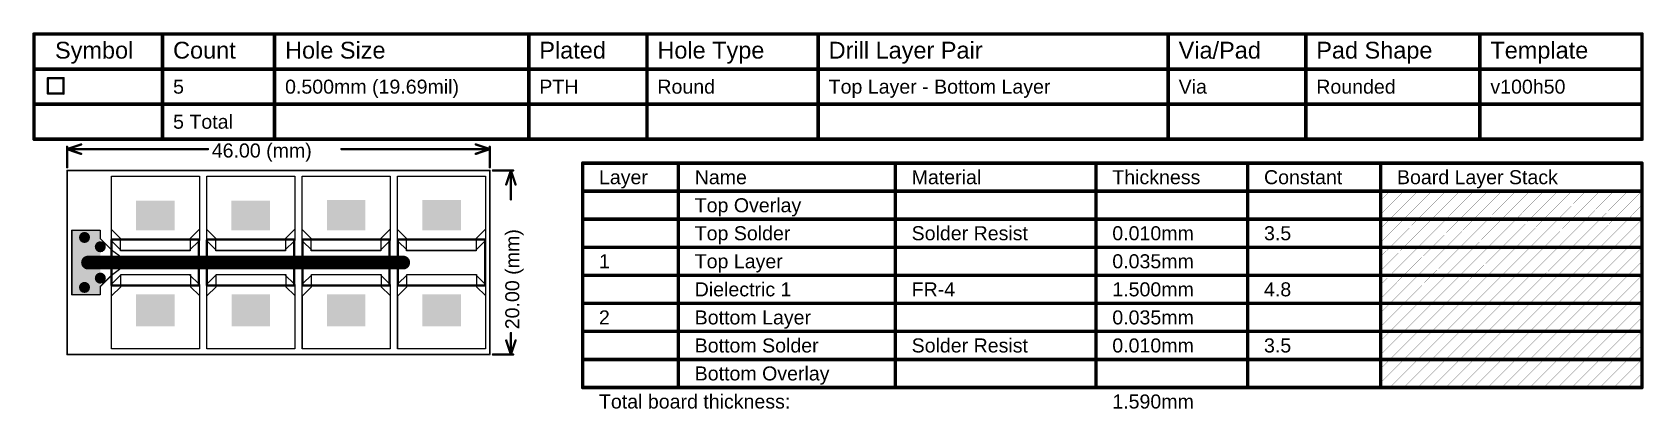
# Model space of a CAD drawing. Header units: inches. Extents: x 94 to 269, y 81 to 122.
import ezdxf

# ---------------------------------------------------------------- set-up
doc = ezdxf.new("R2010")
doc.units = ezdxf.units.IN
for name, color, linetype in [('Board Outline', 216, 'Continuous'), ('Bottom Layer', 5, 'Continuous'), ('Bottom Overlay', 54, 'Continuous'), ('Bottom Paste', 16, 'Continuous'), ('Bottom Solder', 6, 'Continuous'), ('Drill Drawing', 1, 'Continuous'), ('Fab', 76, 'Continuous'), ('Mechanical 1', 6, 'Continuous'), ('Top Layer', 1, 'Continuous'), ('Top Overlay', 2, 'Continuous'), ('Top Paste', 8, 'Continuous'), ('Top Solder', 216, 'Continuous'), ('Via Holes', 16, 'Continuous')]:
    doc.layers.add(name, color=color, linetype=linetype)
doc.styles.add('Arial', font='', dxfattribs={"height": 0.2})
doc.styles.get('Arial').set_extended_font_data('Arial')

msp = doc.modelspace()

# ---------------------------------------------------------------- texts
at = {"layer": 'Drill Drawing', "style": 'Arial'}
for s, height, p in [('Symbol', 1.829, (96.18, 119.16)), ('Count', 1.829, (109.03, 119.16)), ('Hole Size', 1.829, (121.22, 119.16)), ('Plated', 1.829, (148.89, 119.16)), ('Hole Type', 1.829, (161.74, 119.16)), ('Drill Layer Pair', 1.8288, (180.38, 119.16)), ('Via/Pad', 1.829, (218.47, 119.16)), ('Pad Shape', 1.829, (233.45, 119.16)), ('Template', 1.829, (252.4, 119.16)), ('5', 1.52, (109.03, 115.35)), ('0.500mm (19.69mil)', 1.524, (121.22, 115.35)), ('PTH', 1.524, (148.89, 115.35)), ('Round', 1.524, (161.74, 115.35)), ('Top Layer - Bottom Layer', 1.524, (180.38, 115.35)), ('Via', 1.524, (218.47, 115.35)), ('Rounded', 1.524, (233.45, 115.35)), ('v100h50', 1.524, (252.4, 115.35)), ('5 Total', 1.524, (109.03, 111.54))]:
    msp.add_text(s, height=height, dxfattribs=at).set_placement(p)
at = {"layer": 'Fab', "style": 'Arial'}
for s, height, p in [('Layer', 1.524, (155.38, 105.51)), ('Name', 1.524, (165.8, 105.51)), ('Material', 1.524, (189.41, 105.51)), ('Thickness', 1.524, (211.25, 105.51)), ('Constant', 1.524, (227.76, 105.51)), ('Board Layer Stack', 1.524, (242.23, 105.51)), ('Top Overlay', 1.524, (165.8, 102.46)), ('Top Solder', 1.524, (165.8, 99.42)), ('Solder Resist', 1.524, (189.41, 99.42)), ('0.010mm', 1.524, (211.25, 99.42)), ('3.5', 1.524, (227.76, 99.42)), ('1', 1.52, (155.38, 96.37)), ('Top Layer', 1.524, (165.8, 96.37)), ('0.035mm', 1.524, (211.25, 96.37)), ('Dielectric 1', 1.524, (165.8, 93.32)), ('FR-4', 1.524, (189.41, 93.32)), ('1.500mm', 1.524, (211.25, 93.32)), ('4.8', 1.524, (227.76, 93.32)), ('2', 1.52, (155.38, 90.27)), ('Bottom Layer', 1.524, (165.8, 90.27)), ('0.035mm', 1.524, (211.25, 90.27)), ('Bottom Solder', 1.524, (165.8, 87.22)), ('Solder Resist', 1.524, (189.41, 87.22)), ('0.010mm', 1.524, (211.25, 87.22)), ('3.5', 1.524, (227.76, 87.22)), ('Bottom Overlay', 1.524, (165.8, 84.18)), ('Total board thickness:', 1.524, (155.38, 81.13)), ('1.590mm', 1.524, (211.25, 81.13))]:
    msp.add_text(s, height=height, dxfattribs=at).set_placement(p)
at = {"layer": 'Mechanical 1', "style": 'Arial'}
msp.add_text('46.00 (mm)', height=1.524, dxfattribs=at).set_placement((113.24, 108.41))
msp.add_text('20.00 (mm)', height=1.524, rotation=90, dxfattribs=at).set_placement((146.71, 89.74))

# ---------------------------------------------------------------- blocks, each defined once
blk = doc.blocks.new('3_4___T____P___SMD_B_1')
at = {"layer": 'Bottom Layer'}
blk.add_hatch(color=5, dxfattribs=at).paths.add_polyline_path([(-1.5, 2), (1.5, 2), (1.5, -2), (-1.5, -2)])
at = {"layer": 'Bottom Paste'}
blk.add_hatch(color=16, dxfattribs=at).paths.add_polyline_path([(-1.5, 2), (1.5, 2), (1.5, -2), (-1.5, -2)])
at = {"layer": 'Bottom Solder'}
blk.add_hatch(color=6, dxfattribs=at).paths.add_polyline_path([(-1.6, 2.1), (1.6, 2.1), (1.6, -2.1), (-1.6, -2.1)])
blk = doc.blocks.new('3_4___T____P___SMD_B_2')
at = {"layer": 'Bottom Layer'}
blk.add_hatch(color=5, dxfattribs=at).paths.add_polyline_path([(-1.5, 2), (1.5, 2), (1.5, -2), (-1.5, -2)])
at = {"layer": 'Bottom Paste'}
blk.add_hatch(color=16, dxfattribs=at).paths.add_polyline_path([(-1.5, 2), (1.5, 2), (1.5, -2), (-1.5, -2)])
at = {"layer": 'Bottom Solder'}
blk.add_hatch(color=6, dxfattribs=at).paths.add_polyline_path([(-1.6, 2.1), (1.6, 2.1), (1.6, -2.1), (-1.6, -2.1)])
blk = doc.blocks.new('3_4___T____P___SMD_B_3')
at = {"layer": 'Bottom Layer'}
blk.add_hatch(color=5, dxfattribs=at).paths.add_polyline_path([(-1.5, 2), (1.5, 2), (1.5, -2), (-1.5, -2)])
at = {"layer": 'Bottom Paste'}
blk.add_hatch(color=16, dxfattribs=at).paths.add_polyline_path([(-1.5, 2), (1.5, 2), (1.5, -2), (-1.5, -2)])
at = {"layer": 'Bottom Solder'}
blk.add_hatch(color=6, dxfattribs=at).paths.add_polyline_path([(-1.6, 2.1), (1.6, 2.1), (1.6, -2.1), (-1.6, -2.1)])
blk = doc.blocks.new('3_4___T____P___SMD_B_4')
at = {"layer": 'Bottom Layer'}
blk.add_hatch(color=5, dxfattribs=at).paths.add_polyline_path([(-1.5, 2), (1.5, 2), (1.5, -2), (-1.5, -2)])
at = {"layer": 'Bottom Paste'}
blk.add_hatch(color=16, dxfattribs=at).paths.add_polyline_path([(-1.5, 2), (1.5, 2), (1.5, -2), (-1.5, -2)])
at = {"layer": 'Bottom Solder'}
blk.add_hatch(color=6, dxfattribs=at).paths.add_polyline_path([(-1.6, 2.1), (1.6, 2.1), (1.6, -2.1), (-1.6, -2.1)])
blk = doc.blocks.new('3_4___T____P___SMD_5')
at = {"layer": 'Top Layer'}
blk.add_hatch(color=1, dxfattribs=at).paths.add_polyline_path([(-1.5, 2), (1.5, 2), (1.5, -2), (-1.5, -2)])
at = {"layer": 'Top Paste'}
blk.add_hatch(color=8, dxfattribs=at).paths.add_polyline_path([(-1.5, 2), (1.5, 2), (1.5, -2), (-1.5, -2)])
at = {"layer": 'Top Solder'}
blk.add_hatch(color=216, dxfattribs=at).paths.add_polyline_path([(-1.6, 2.1), (1.6, 2.1), (1.6, -2.1), (-1.6, -2.1)])
blk = doc.blocks.new('3_4___T____P___SMD_6')
at = {"layer": 'Top Layer'}
blk.add_hatch(color=1, dxfattribs=at).paths.add_polyline_path([(-1.5, 2), (1.5, 2), (1.5, -2), (-1.5, -2)])
at = {"layer": 'Top Paste'}
blk.add_hatch(color=8, dxfattribs=at).paths.add_polyline_path([(-1.5, 2), (1.5, 2), (1.5, -2), (-1.5, -2)])
at = {"layer": 'Top Solder'}
blk.add_hatch(color=216, dxfattribs=at).paths.add_polyline_path([(-1.6, 2.1), (1.6, 2.1), (1.6, -2.1), (-1.6, -2.1)])
blk = doc.blocks.new('3_4___T____P___SMD_7')
at = {"layer": 'Top Layer'}
blk.add_hatch(color=1, dxfattribs=at).paths.add_polyline_path([(-1.5, 2), (1.5, 2), (1.5, -2), (-1.5, -2)])
at = {"layer": 'Top Paste'}
blk.add_hatch(color=8, dxfattribs=at).paths.add_polyline_path([(-1.5, 2), (1.5, 2), (1.5, -2), (-1.5, -2)])
at = {"layer": 'Top Solder'}
blk.add_hatch(color=216, dxfattribs=at).paths.add_polyline_path([(-1.6, 2.1), (1.6, 2.1), (1.6, -2.1), (-1.6, -2.1)])
blk = doc.blocks.new('3_4___T____P___SMD_8')
at = {"layer": 'Top Layer'}
blk.add_hatch(color=1, dxfattribs=at).paths.add_polyline_path([(-1.5, 2), (1.5, 2), (1.5, -2), (-1.5, -2)])
at = {"layer": 'Top Paste'}
blk.add_hatch(color=8, dxfattribs=at).paths.add_polyline_path([(-1.5, 2), (1.5, 2), (1.5, -2), (-1.5, -2)])
at = {"layer": 'Top Solder'}
blk.add_hatch(color=216, dxfattribs=at).paths.add_polyline_path([(-1.6, 2.1), (1.6, 2.1), (1.6, -2.1), (-1.6, -2.1)])
blk = doc.blocks.new('3_4___T____P___SMD_B_9')
at = {"layer": 'Bottom Layer'}
blk.add_hatch(color=5, dxfattribs=at).paths.add_polyline_path([(-1.5, 2), (1.5, 2), (1.5, -2), (-1.5, -2)])
at = {"layer": 'Bottom Paste'}
blk.add_hatch(color=16, dxfattribs=at).paths.add_polyline_path([(-1.5, 2), (1.5, 2), (1.5, -2), (-1.5, -2)])
at = {"layer": 'Bottom Solder'}
blk.add_hatch(color=6, dxfattribs=at).paths.add_polyline_path([(-1.6, 2.1), (1.6, 2.1), (1.6, -2.1), (-1.6, -2.1)])
blk = doc.blocks.new('3_4___T____P___SMD_B_10')
at = {"layer": 'Bottom Layer'}
blk.add_hatch(color=5, dxfattribs=at).paths.add_polyline_path([(-1.5, 2), (1.5, 2), (1.5, -2), (-1.5, -2)])
at = {"layer": 'Bottom Paste'}
blk.add_hatch(color=16, dxfattribs=at).paths.add_polyline_path([(-1.5, 2), (1.5, 2), (1.5, -2), (-1.5, -2)])
at = {"layer": 'Bottom Solder'}
blk.add_hatch(color=6, dxfattribs=at).paths.add_polyline_path([(-1.6, 2.1), (1.6, 2.1), (1.6, -2.1), (-1.6, -2.1)])
blk = doc.blocks.new('3_4___T____P___SMD_B_11')
at = {"layer": 'Bottom Layer'}
blk.add_hatch(color=5, dxfattribs=at).paths.add_polyline_path([(-1.5, 2), (1.5, 2), (1.5, -2), (-1.5, -2)])
at = {"layer": 'Bottom Paste'}
blk.add_hatch(color=16, dxfattribs=at).paths.add_polyline_path([(-1.5, 2), (1.5, 2), (1.5, -2), (-1.5, -2)])
at = {"layer": 'Bottom Solder'}
blk.add_hatch(color=6, dxfattribs=at).paths.add_polyline_path([(-1.6, 2.1), (1.6, 2.1), (1.6, -2.1), (-1.6, -2.1)])
blk = doc.blocks.new('3_4___T____P___SMD_B_12')
at = {"layer": 'Bottom Layer'}
blk.add_hatch(color=5, dxfattribs=at).paths.add_polyline_path([(-1.5, 2), (1.5, 2), (1.5, -2), (-1.5, -2)])
at = {"layer": 'Bottom Paste'}
blk.add_hatch(color=16, dxfattribs=at).paths.add_polyline_path([(-1.5, 2), (1.5, 2), (1.5, -2), (-1.5, -2)])
at = {"layer": 'Bottom Solder'}
blk.add_hatch(color=6, dxfattribs=at).paths.add_polyline_path([(-1.6, 2.1), (1.6, 2.1), (1.6, -2.1), (-1.6, -2.1)])
blk = doc.blocks.new('3_4___T____P___SMD_13')
at = {"layer": 'Top Layer'}
blk.add_hatch(color=1, dxfattribs=at).paths.add_polyline_path([(-1.5, 2), (1.5, 2), (1.5, -2), (-1.5, -2)])
at = {"layer": 'Top Paste'}
blk.add_hatch(color=8, dxfattribs=at).paths.add_polyline_path([(-1.5, 2), (1.5, 2), (1.5, -2), (-1.5, -2)])
at = {"layer": 'Top Solder'}
blk.add_hatch(color=216, dxfattribs=at).paths.add_polyline_path([(-1.6, 2.1), (1.6, 2.1), (1.6, -2.1), (-1.6, -2.1)])
blk = doc.blocks.new('3_4___T____P___SMD_14')
at = {"layer": 'Top Layer'}
blk.add_hatch(color=1, dxfattribs=at).paths.add_polyline_path([(-1.5, 2), (1.5, 2), (1.5, -2), (-1.5, -2)])
at = {"layer": 'Top Paste'}
blk.add_hatch(color=8, dxfattribs=at).paths.add_polyline_path([(-1.5, 2), (1.5, 2), (1.5, -2), (-1.5, -2)])
at = {"layer": 'Top Solder'}
blk.add_hatch(color=216, dxfattribs=at).paths.add_polyline_path([(-1.6, 2.1), (1.6, 2.1), (1.6, -2.1), (-1.6, -2.1)])
blk = doc.blocks.new('3_4___T____P___SMD_15')
at = {"layer": 'Top Layer'}
blk.add_hatch(color=1, dxfattribs=at).paths.add_polyline_path([(-1.5, 2), (1.5, 2), (1.5, -2), (-1.5, -2)])
at = {"layer": 'Top Paste'}
blk.add_hatch(color=8, dxfattribs=at).paths.add_polyline_path([(-1.5, 2), (1.5, 2), (1.5, -2), (-1.5, -2)])
at = {"layer": 'Top Solder'}
blk.add_hatch(color=216, dxfattribs=at).paths.add_polyline_path([(-1.6, 2.1), (1.6, 2.1), (1.6, -2.1), (-1.6, -2.1)])
blk = doc.blocks.new('3_4___T____P___SMD_16')
at = {"layer": 'Top Layer'}
blk.add_hatch(color=1, dxfattribs=at).paths.add_polyline_path([(-1.5, 2), (1.5, 2), (1.5, -2), (-1.5, -2)])
at = {"layer": 'Top Paste'}
blk.add_hatch(color=8, dxfattribs=at).paths.add_polyline_path([(-1.5, 2), (1.5, 2), (1.5, -2), (-1.5, -2)])
at = {"layer": 'Top Solder'}
blk.add_hatch(color=216, dxfattribs=at).paths.add_polyline_path([(-1.6, 2.1), (1.6, 2.1), (1.6, -2.1), (-1.6, -2.1)])
blk = doc.blocks.new('10X10MM_TEST_PAD_SMD_17')
at = {"layer": 'Top Layer'}
blk.add_hatch(color=1, dxfattribs=at).paths.add_polyline_path([(-3.5, 1.5), (3.5, 1.5), (3.5, -1.5), (-3.5, -1.5)])
at = {"layer": 'Top Paste'}
blk.add_hatch(color=8, dxfattribs=at).paths.add_polyline_path([(-3.5, 1.5), (3.5, 1.5), (3.5, -1.5), (-3.5, -1.5)])
at = {"layer": 'Top Solder'}
blk.add_hatch(color=216, dxfattribs=at).paths.add_polyline_path([(-3.6, 1.6), (3.6, 1.6), (3.6, -1.6), (-3.6, -1.6)])
blk = doc.blocks.new('SCP60_4__B_18')
at = {"layer": 'Bottom Overlay', "const_width": 0.254}
for points in [[(-4.75, -2.5), (-4.75, 2.5)], [(-4.75, 2.5), (4.75, 2.5)], [(4.75, -2.5), (4.75, 2.5)], [(-4.75, -2.5), (4.75, -2.5)]]:
    blk.add_lwpolyline(points, dxfattribs=at)
at = {"layer": 'Bottom Overlay', "const_width": 0.127}
for points in [[(-4.81, 2.5, 1), (-4.69, 2.5, 1)], [(-4.81, 2.5, 1), (-4.69, 2.5, 1)], [(4.69, 2.5, 1), (4.81, 2.5, 1)], [(4.69, 2.5, 1), (4.81, 2.5, 1)], [(-4.81, -2.5, 1), (-4.69, -2.5, 1)], [(-4.81, -2.5, 1), (-4.69, -2.5, 1)], [(4.69, -2.5, 1), (4.81, -2.5, 1)], [(4.69, -2.5, 1), (4.81, -2.5, 1)]]:
    blk.add_lwpolyline(points, format="xyb", close=True, dxfattribs=at)
blk = doc.blocks.new('SCP60_4__B_19')
at = {"layer": 'Bottom Overlay', "const_width": 0.254}
for points in [[(-4.75, -2.5), (-4.75, 2.5)], [(-4.75, 2.5), (4.75, 2.5)], [(4.75, -2.5), (4.75, 2.5)], [(-4.75, -2.5), (4.75, -2.5)]]:
    blk.add_lwpolyline(points, dxfattribs=at)
at = {"layer": 'Bottom Overlay', "const_width": 0.127}
for points in [[(-4.81, 2.5, 1), (-4.69, 2.5, 1)], [(-4.81, 2.5, 1), (-4.69, 2.5, 1)], [(4.69, 2.5, 1), (4.81, 2.5, 1)], [(4.69, 2.5, 1), (4.81, 2.5, 1)], [(-4.81, -2.5, 1), (-4.69, -2.5, 1)], [(-4.81, -2.5, 1), (-4.69, -2.5, 1)], [(4.69, -2.5, 1), (4.81, -2.5, 1)], [(4.69, -2.5, 1), (4.81, -2.5, 1)]]:
    blk.add_lwpolyline(points, format="xyb", close=True, dxfattribs=at)
blk = doc.blocks.new('SCP60_4__B_20')
at = {"layer": 'Bottom Overlay', "const_width": 0.254}
for points in [[(-4.75, -2.5), (-4.75, 2.5)], [(-4.75, 2.5), (4.75, 2.5)], [(4.75, -2.5), (4.75, 2.5)], [(-4.75, -2.5), (4.75, -2.5)]]:
    blk.add_lwpolyline(points, dxfattribs=at)
at = {"layer": 'Bottom Overlay', "const_width": 0.127}
for points in [[(-4.81, 2.5, 1), (-4.69, 2.5, 1)], [(-4.81, 2.5, 1), (-4.69, 2.5, 1)], [(4.69, 2.5, 1), (4.81, 2.5, 1)], [(4.69, 2.5, 1), (4.81, 2.5, 1)], [(-4.81, -2.5, 1), (-4.69, -2.5, 1)], [(-4.81, -2.5, 1), (-4.69, -2.5, 1)], [(4.69, -2.5, 1), (4.81, -2.5, 1)], [(4.69, -2.5, 1), (4.81, -2.5, 1)]]:
    blk.add_lwpolyline(points, format="xyb", close=True, dxfattribs=at)
blk = doc.blocks.new('SCP60_4__B_21')
at = {"layer": 'Bottom Overlay', "const_width": 0.254}
for points in [[(-4.75, -2.5), (-4.75, 2.5)], [(-4.75, 2.5), (4.75, 2.5)], [(4.75, -2.5), (4.75, 2.5)], [(-4.75, -2.5), (4.75, -2.5)]]:
    blk.add_lwpolyline(points, dxfattribs=at)
at = {"layer": 'Bottom Overlay', "const_width": 0.127}
for points in [[(-4.81, 2.5, 1), (-4.69, 2.5, 1)], [(-4.81, 2.5, 1), (-4.69, 2.5, 1)], [(4.69, 2.5, 1), (4.81, 2.5, 1)], [(4.69, 2.5, 1), (4.81, 2.5, 1)], [(-4.81, -2.5, 1), (-4.69, -2.5, 1)], [(-4.81, -2.5, 1), (-4.69, -2.5, 1)], [(4.69, -2.5, 1), (4.81, -2.5, 1)], [(4.69, -2.5, 1), (4.81, -2.5, 1)]]:
    blk.add_lwpolyline(points, format="xyb", close=True, dxfattribs=at)
blk = doc.blocks.new('SCP60_4__22')
at = {"layer": 'Top Overlay', "const_width": 0.254}
for points in [[(-4.75, -2.5), (-4.75, 2.5)], [(-4.75, 2.5), (4.75, 2.5)], [(4.75, -2.5), (4.75, 2.5)], [(-4.75, -2.5), (4.75, -2.5)]]:
    blk.add_lwpolyline(points, dxfattribs=at)
at = {"layer": 'Top Overlay', "const_width": 0.127}
for points in [[(-4.81, 2.5, 1), (-4.69, 2.5, 1)], [(-4.81, 2.5, 1), (-4.69, 2.5, 1)], [(4.69, 2.5, 1), (4.81, 2.5, 1)], [(4.69, 2.5, 1), (4.81, 2.5, 1)], [(-4.81, -2.5, 1), (-4.69, -2.5, 1)], [(-4.81, -2.5, 1), (-4.69, -2.5, 1)], [(4.69, -2.5, 1), (4.81, -2.5, 1)], [(4.69, -2.5, 1), (4.81, -2.5, 1)]]:
    blk.add_lwpolyline(points, format="xyb", close=True, dxfattribs=at)
blk = doc.blocks.new('SCP60_4__23')
at = {"layer": 'Top Overlay', "const_width": 0.254}
for points in [[(-4.75, -2.5), (-4.75, 2.5)], [(-4.75, 2.5), (4.75, 2.5)], [(4.75, -2.5), (4.75, 2.5)], [(-4.75, -2.5), (4.75, -2.5)]]:
    blk.add_lwpolyline(points, dxfattribs=at)
at = {"layer": 'Top Overlay', "const_width": 0.127}
for points in [[(-4.81, 2.5, 1), (-4.69, 2.5, 1)], [(-4.81, 2.5, 1), (-4.69, 2.5, 1)], [(4.69, 2.5, 1), (4.81, 2.5, 1)], [(4.69, 2.5, 1), (4.81, 2.5, 1)], [(-4.81, -2.5, 1), (-4.69, -2.5, 1)], [(-4.81, -2.5, 1), (-4.69, -2.5, 1)], [(4.69, -2.5, 1), (4.81, -2.5, 1)], [(4.69, -2.5, 1), (4.81, -2.5, 1)]]:
    blk.add_lwpolyline(points, format="xyb", close=True, dxfattribs=at)
blk = doc.blocks.new('SCP60_4__24')
at = {"layer": 'Top Overlay', "const_width": 0.254}
for points in [[(-4.75, -2.5), (-4.75, 2.5)], [(-4.75, 2.5), (4.75, 2.5)], [(4.75, -2.5), (4.75, 2.5)], [(-4.75, -2.5), (4.75, -2.5)]]:
    blk.add_lwpolyline(points, dxfattribs=at)
at = {"layer": 'Top Overlay', "const_width": 0.127}
for points in [[(-4.81, 2.5, 1), (-4.69, 2.5, 1)], [(-4.81, 2.5, 1), (-4.69, 2.5, 1)], [(4.69, 2.5, 1), (4.81, 2.5, 1)], [(4.69, 2.5, 1), (4.81, 2.5, 1)], [(-4.81, -2.5, 1), (-4.69, -2.5, 1)], [(-4.81, -2.5, 1), (-4.69, -2.5, 1)], [(4.69, -2.5, 1), (4.81, -2.5, 1)], [(4.69, -2.5, 1), (4.81, -2.5, 1)]]:
    blk.add_lwpolyline(points, format="xyb", close=True, dxfattribs=at)
blk = doc.blocks.new('SCP60_4__25')
at = {"layer": 'Top Overlay', "const_width": 0.254}
for points in [[(-4.75, -2.5), (-4.75, 2.5)], [(-4.75, 2.5), (4.75, 2.5)], [(4.75, -2.5), (4.75, 2.5)], [(-4.75, -2.5), (4.75, -2.5)]]:
    blk.add_lwpolyline(points, dxfattribs=at)
at = {"layer": 'Top Overlay', "const_width": 0.127}
for points in [[(-4.81, 2.5, 1), (-4.69, 2.5, 1)], [(-4.81, 2.5, 1), (-4.69, 2.5, 1)], [(4.69, 2.5, 1), (4.81, 2.5, 1)], [(4.69, 2.5, 1), (4.81, 2.5, 1)], [(-4.81, -2.5, 1), (-4.69, -2.5, 1)], [(-4.81, -2.5, 1), (-4.69, -2.5, 1)], [(4.69, -2.5, 1), (4.81, -2.5, 1)], [(4.69, -2.5, 1), (4.81, -2.5, 1)]]:
    blk.add_lwpolyline(points, format="xyb", close=True, dxfattribs=at)

# ---------------------------------------------------------------- hatches: boundary and pattern name
at = {"layer": 'Bottom Layer'}
h = msp.add_hatch(color=5, dxfattribs=at)
edge = h.paths.add_edge_path()
edge.add_arc((99.39, 99.72), 0.5, 0, 360)
h = msp.add_hatch(color=5, dxfattribs=at)
edge = h.paths.add_edge_path()
edge.add_arc((101.11, 98.71), 0.5, 0, 360)
h = msp.add_hatch(color=5, dxfattribs=at)
edge = h.paths.add_edge_path()
edge.add_arc((101.11, 97), 0.5, 0, 360)
h = msp.add_hatch(color=5, dxfattribs=at)
edge = h.paths.add_edge_path()
edge.add_arc((99.39, 94.29), 0.5, 0, 360)
h = msp.add_hatch(color=5, dxfattribs=at)
edge = h.paths.add_edge_path()
edge.add_arc((101.11, 95.3), 0.5, 0, 360)
at = {"layer": 'Bottom Solder'}
h = msp.add_hatch(color=6, dxfattribs=at)
edge = h.paths.add_edge_path()
edge.add_arc((99.39, 99.72), 0.602, 0, 360)
h = msp.add_hatch(color=6, dxfattribs=at)
edge = h.paths.add_edge_path()
edge.add_arc((101.11, 98.71), 0.602, 0, 360)
h = msp.add_hatch(color=6, dxfattribs=at)
edge = h.paths.add_edge_path()
edge.add_arc((101.11, 97), 0.602, 0, 360)
h = msp.add_hatch(color=6, dxfattribs=at)
edge = h.paths.add_edge_path()
edge.add_arc((99.39, 94.29), 0.602, 0, 360)
h = msp.add_hatch(color=6, dxfattribs=at)
edge = h.paths.add_edge_path()
edge.add_arc((101.11, 95.3), 0.602, 0, 360)
at = {"layer": 'Top Layer'}
h = msp.add_hatch(color=1, dxfattribs=at)
edge = h.paths.add_edge_path()
edge.add_arc((99.39, 99.72), 0.5, 0, 360)
h = msp.add_hatch(color=1, dxfattribs=at)
edge = h.paths.add_edge_path()
edge.add_arc((101.11, 98.71), 0.5, 0, 360)
h = msp.add_hatch(color=1, dxfattribs=at)
edge = h.paths.add_edge_path()
edge.add_arc((101.11, 97), 0.5, 0, 360)
h = msp.add_hatch(color=1, dxfattribs=at)
edge = h.paths.add_edge_path()
edge.add_arc((99.39, 94.29), 0.5, 0, 360)
h = msp.add_hatch(color=1, dxfattribs=at)
edge = h.paths.add_edge_path()
edge.add_arc((101.11, 95.3), 0.5, 0, 360)
at = {"layer": 'Top Solder'}
h = msp.add_hatch(color=216, dxfattribs=at)
edge = h.paths.add_edge_path()
edge.add_arc((99.39, 99.72), 0.602, 0, 360)
h = msp.add_hatch(color=216, dxfattribs=at)
edge = h.paths.add_edge_path()
edge.add_arc((101.11, 98.71), 0.602, 0, 360)
h = msp.add_hatch(color=216, dxfattribs=at)
edge = h.paths.add_edge_path()
edge.add_arc((101.11, 97), 0.602, 0, 360)
h = msp.add_hatch(color=216, dxfattribs=at)
edge = h.paths.add_edge_path()
edge.add_arc((99.39, 94.29), 0.602, 0, 360)
h = msp.add_hatch(color=216, dxfattribs=at)
edge = h.paths.add_edge_path()
edge.add_arc((101.11, 95.3), 0.602, 0, 360)
at = {"layer": 'Via Holes'}
h = msp.add_hatch(color=7, dxfattribs=at)
edge = h.paths.add_edge_path()
edge.add_arc((99.39, 99.72), 0.25, 0, 360)
h = msp.add_hatch(color=7, dxfattribs=at)
edge = h.paths.add_edge_path()
edge.add_arc((101.11, 98.71), 0.25, 0, 360)
h = msp.add_hatch(color=7, dxfattribs=at)
edge = h.paths.add_edge_path()
edge.add_arc((101.11, 97), 0.25, 0, 360)
h = msp.add_hatch(color=7, dxfattribs=at)
edge = h.paths.add_edge_path()
edge.add_arc((101.11, 95.3), 0.25, 0, 360)
h = msp.add_hatch(color=7, dxfattribs=at)
edge = h.paths.add_edge_path()
edge.add_arc((99.39, 94.29), 0.25, 0, 360)

# ---------------------------------------------------------------- linework, layer by layer
at = {"layer": 'Board Outline', "const_width": 0.178}
for points in [[(97.5, 107), (143.5, 107)], [(97.5, 87), (97.5, 107)], [(143.5, 87), (143.5, 107)], [(97.5, 87), (143.5, 87)]]:
    msp.add_lwpolyline(points, dxfattribs=at)
at = {"layer": 'Board Outline', "const_width": 0.0889}
for points in [[(97.46, 107, 1), (97.54, 107, 1)], [(97.46, 107, 1), (97.54, 107, 1)], [(143.46, 107, 1), (143.54, 107, 1)], [(143.46, 107, 1), (143.54, 107, 1)], [(97.46, 87, 1), (97.54, 87, 1)], [(97.46, 87, 1), (97.54, 87, 1)], [(143.46, 87, 1), (143.54, 87, 1)], [(143.46, 87, 1), (143.54, 87, 1)]]:
    msp.add_lwpolyline(points, format="xyb", close=True, dxfattribs=at)
at = {"layer": 'Bottom Layer'}
for p, q in [((102.34, 99.34), (102.34, 106.38)), ((102.34, 106.38), (111.89, 106.38)), ((111.89, 106.38), (111.89, 99.39)), ((112.72, 99.34), (112.72, 106.38)), ((112.72, 106.38), (122.27, 106.38)), ((122.27, 106.38), (122.27, 99.39)), ((123.09, 99.34), (123.09, 106.38)), ((123.09, 106.38), (132.64, 106.38)), ((132.64, 106.38), (132.64, 99.39)), ((133.47, 99.34), (133.47, 106.38)), ((133.47, 106.38), (143.02, 106.38)), ((143.02, 106.38), (143.02, 99.39)), ((98.02, 93.5), (98.02, 100.5)), ((98.02, 100.5), (101.11, 100.5)), ((101.11, 100.5), (101.11, 99.62)), ((101.11, 99.62), (102.34, 98.39)), ((103.39, 98.29), (102.34, 99.34)), ((102.34, 98.39), (103.11, 97.81)), ((110.79, 98.29), (103.39, 98.29)), ((111.89, 99.39), (110.79, 98.29)), ((113.77, 98.29), (112.72, 99.34)), ((121.17, 98.29), (113.77, 98.29)), ((122.27, 99.39), (121.17, 98.29)), ((124.15, 98.29), (123.09, 99.34)), ((131.55, 98.29), (124.15, 98.29)), ((132.64, 99.39), (131.55, 98.29)), ((134.53, 98.29), (133.47, 99.34)), ((141.93, 98.29), (134.53, 98.29)), ((143.02, 99.39), (141.93, 98.29)), ((103.11, 97.81), (103.21, 97.73)), ((103.21, 97.73), (103.21, 96.24)), ((102.34, 95.59), (101.11, 94.37)), ((103.21, 96.24), (102.34, 95.59)), ((102.34, 94.64), (103.39, 95.69)), ((103.39, 95.69), (110.79, 95.69)), ((110.79, 95.69), (111.89, 94.59)), ((112.72, 94.64), (113.77, 95.69)), ((113.77, 95.69), (121.17, 95.69)), ((121.17, 95.69), (122.27, 94.59)), ((123.09, 94.64), (124.15, 95.69)), ((124.15, 95.69), (131.55, 95.69)), ((131.55, 95.69), (132.64, 94.59)), ((133.47, 94.64), (134.53, 95.69)), ((134.53, 95.69), (141.93, 95.69)), ((141.93, 95.69), (143.02, 94.59)), ((101.11, 93.5), (98.02, 93.5)), ((101.11, 94.37), (101.11, 93.5)), ((102.34, 87.6), (102.34, 94.64)), ((111.89, 94.59), (111.89, 87.6)), ((112.72, 87.6), (112.72, 94.64)), ((122.27, 94.59), (122.27, 87.6)), ((123.09, 87.6), (123.09, 94.64)), ((132.64, 94.59), (132.64, 87.6)), ((133.47, 87.6), (133.47, 94.64)), ((143.02, 94.59), (143.02, 87.6)), ((111.89, 87.6), (102.34, 87.6)), ((122.27, 87.6), (112.72, 87.6)), ((132.64, 87.6), (123.09, 87.6)), ((143.02, 87.6), (133.47, 87.6))]:
    msp.add_line(p, q, dxfattribs=at)
at = {"layer": 'Bottom Layer', "const_width": 1.5}
for points in [[(102.94, 96.99), (113.32, 96.99)], [(113.32, 96.99), (134.08, 96.99)]]:
    msp.add_lwpolyline(points, dxfattribs=at)
at = {"layer": 'Bottom Layer', "const_width": 0.75}
for points in [[(102.56, 96.99, 1), (103.31, 96.99, 1)], [(112.94, 96.99, 1), (113.69, 96.99, 1)], [(112.94, 96.99, 1), (113.69, 96.99, 1)], [(133.7, 96.99, 1), (134.45, 96.99, 1)]]:
    msp.add_lwpolyline(points, format="xyb", close=True, dxfattribs=at)
at = {"layer": 'Bottom Solder'}
for p, q in [((102.34, 100.58), (102.34, 106.38)), ((102.34, 106.38), (111.89, 106.38)), ((111.89, 106.38), (111.89, 100.61)), ((112.72, 100.58), (112.72, 106.38)), ((112.72, 106.38), (122.27, 106.38)), ((122.27, 106.38), (122.27, 100.61)), ((123.09, 100.58), (123.09, 106.38)), ((123.09, 106.38), (132.64, 106.38)), ((132.64, 106.38), (132.64, 100.61)), ((133.47, 100.58), (133.47, 106.38)), ((133.47, 106.38), (143.02, 106.38)), ((143.02, 106.38), (143.02, 100.61)), ((98.02, 93.5), (98.02, 100.5)), ((98.02, 100.5), (101.11, 100.5)), ((101.11, 100.5), (101.11, 99.6)), ((103.3, 99.62), (102.34, 100.58)), ((111.89, 100.61), (110.9, 99.62)), ((113.68, 99.62), (112.72, 100.58)), ((122.27, 100.61), (121.28, 99.62)), ((124.06, 99.62), (123.09, 100.58)), ((132.64, 100.61), (131.65, 99.62)), ((134.44, 99.62), (133.47, 100.58)), ((143.02, 100.61), (142.03, 99.62)), ((101.11, 99.6), (102.34, 98.37)), ((102.34, 98.37), (102.34, 95.61)), ((103.3, 98.27), (103.3, 99.62)), ((110.9, 98.27), (103.3, 98.27)), ((110.9, 99.62), (110.9, 98.27)), ((113.68, 98.27), (113.68, 99.62)), ((121.28, 98.27), (113.68, 98.27)), ((121.28, 99.62), (121.28, 98.27)), ((124.06, 98.27), (124.06, 99.62)), ((131.65, 98.27), (124.06, 98.27)), ((131.65, 99.62), (131.65, 98.27)), ((134.44, 98.27), (134.44, 99.62)), ((142.03, 98.27), (134.44, 98.27)), ((142.03, 99.62), (142.03, 98.27)), ((102.34, 95.61), (101.11, 94.38)), ((103.33, 94.36), (103.33, 95.71)), ((103.33, 95.71), (110.93, 95.71)), ((110.93, 95.71), (110.93, 94.36)), ((113.71, 94.36), (113.71, 95.71)), ((113.71, 95.71), (121.31, 95.71)), ((121.31, 95.71), (121.31, 94.36)), ((124.09, 94.36), (124.09, 95.71)), ((124.09, 95.71), (131.68, 95.71)), ((131.68, 95.71), (131.68, 94.36)), ((134.47, 94.36), (134.47, 95.71)), ((134.47, 95.71), (142.06, 95.71)), ((142.06, 95.71), (142.06, 94.36)), ((101.11, 93.5), (98.02, 93.5)), ((101.11, 94.38), (101.11, 93.5)), ((102.34, 93.37), (103.33, 94.36)), ((102.34, 87.6), (102.34, 93.37)), ((110.93, 94.36), (111.89, 93.4)), ((111.89, 93.4), (111.89, 87.6)), ((112.72, 93.37), (113.71, 94.36)), ((112.72, 87.6), (112.72, 93.37)), ((121.31, 94.36), (122.27, 93.4)), ((122.27, 93.4), (122.27, 87.6)), ((123.1, 93.37), (124.09, 94.36)), ((123.1, 87.6), (123.1, 93.37)), ((131.68, 94.36), (132.65, 93.4)), ((132.65, 93.4), (132.65, 87.6)), ((133.48, 93.37), (134.47, 94.36)), ((133.48, 87.6), (133.48, 93.37)), ((142.06, 94.36), (143.03, 93.4)), ((143.03, 93.4), (143.03, 87.6)), ((111.89, 87.6), (102.34, 87.6)), ((122.27, 87.6), (112.72, 87.6)), ((132.65, 87.6), (123.1, 87.6)), ((143.03, 87.6), (133.48, 87.6))]:
    msp.add_line(p, q, dxfattribs=at)
at = {"layer": 'Drill Drawing'}
for points, const_width in [([(93.89, 121.83), (268.9, 121.83)], 0.381), ([(93.89, 110.4), (93.89, 121.83)], 0.381), ([(107.88, 110.4), (107.88, 121.83)], 0.381), ([(120.07, 110.4), (120.07, 121.83)], 0.381), ([(147.75, 110.4), (147.75, 121.83)], 0.381), ([(160.6, 110.4), (160.6, 121.83)], 0.381), ([(179.24, 110.4), (179.24, 121.83)], 0.381), ([(217.33, 110.4), (217.33, 121.83)], 0.381), ([(232.31, 110.4), (232.31, 121.83)], 0.381), ([(251.25, 110.4), (251.25, 121.83)], 0.381), ([(268.9, 110.4), (268.9, 121.83)], 0.381), ([(93.89, 118.02), (268.9, 118.02)], 0.381), ([(95.41, 117.05), (97.1, 117.05)], 0.254), ([(95.41, 115.35), (95.41, 117.05)], 0.254), ([(97.1, 115.35), (97.1, 117.05)], 0.254), ([(93.89, 114.21), (268.9, 114.21)], 0.381), ([(95.41, 115.35), (97.1, 115.35)], 0.254), ([(93.89, 110.4), (268.9, 110.4)], 0.381), ([(99.14, 99.97), (99.64, 99.97)], 0.0508), ([(99.14, 99.47), (99.14, 99.97)], 0.0508), ([(99.64, 99.47), (99.64, 99.97)], 0.0508), ([(99.14, 99.47), (99.64, 99.47)], 0.0508), ([(100.86, 98.96), (101.37, 98.96)], 0.0508), ([(100.86, 98.46), (100.86, 98.96)], 0.0508), ([(100.86, 98.46), (101.37, 98.46)], 0.0508), ([(101.37, 98.46), (101.37, 98.96)], 0.0508), ([(100.86, 97.26), (101.37, 97.26)], 0.0508), ([(100.86, 96.75), (100.86, 97.26)], 0.0508), ([(100.86, 96.75), (101.37, 96.75)], 0.0508), ([(101.37, 96.75), (101.37, 97.26)], 0.0508), ([(100.86, 95.55), (101.37, 95.55)], 0.0508), ([(100.86, 95.04), (100.86, 95.55)], 0.0508), ([(100.86, 95.04), (101.37, 95.04)], 0.0508), ([(101.37, 95.04), (101.37, 95.55)], 0.0508), ([(99.14, 94.54), (99.64, 94.54)], 0.0508), ([(99.14, 94.03), (99.14, 94.54)], 0.0508), ([(99.14, 94.03), (99.64, 94.03)], 0.0508), ([(99.64, 94.03), (99.64, 94.54)], 0.0508)]:
    msp.add_lwpolyline(points, dxfattribs=dict(at, const_width=const_width))
for points, const_width in [([(93.8, 121.83, 1), (93.99, 121.83, 1)], 0.191), ([(93.8, 121.83, 1), (93.99, 121.83, 1)], 0.191), ([(107.79, 121.83, 1), (107.98, 121.83, 1)], 0.191), ([(119.98, 121.83, 1), (120.17, 121.83, 1)], 0.191), ([(147.65, 121.83, 1), (147.85, 121.83, 1)], 0.191), ([(160.5, 121.83, 1), (160.69, 121.83, 1)], 0.191), ([(179.14, 121.83, 1), (179.33, 121.83, 1)], 0.191), ([(217.23, 121.83, 1), (217.42, 121.83, 1)], 0.191), ([(232.21, 121.83, 1), (232.4, 121.83, 1)], 0.191), ([(251.16, 121.83, 1), (251.35, 121.83, 1)], 0.191), ([(268.81, 121.83, 1), (269, 121.83, 1)], 0.191), ([(268.81, 121.83, 1), (269, 121.83, 1)], 0.191), ([(93.8, 118.02, 1), (93.99, 118.02, 1)], 0.191), ([(268.81, 118.02, 1), (269, 118.02, 1)], 0.191), ([(95.35, 117.05, 1), (95.47, 117.05, 1)], 0.127), ([(95.35, 117.05, 1), (95.47, 117.05, 1)], 0.127), ([(97.04, 117.05, 1), (97.17, 117.05, 1)], 0.127), ([(97.04, 117.05, 1), (97.17, 117.05, 1)], 0.127), ([(93.8, 114.21, 1), (93.99, 114.21, 1)], 0.191), ([(95.35, 115.35, 1), (95.47, 115.35, 1)], 0.127), ([(95.35, 115.35, 1), (95.47, 115.35, 1)], 0.127), ([(97.04, 115.35, 1), (97.17, 115.35, 1)], 0.127), ([(97.04, 115.35, 1), (97.17, 115.35, 1)], 0.127), ([(268.81, 114.21, 1), (269, 114.21, 1)], 0.191), ([(93.8, 110.4, 1), (93.99, 110.4, 1)], 0.191), ([(93.8, 110.4, 1), (93.99, 110.4, 1)], 0.191), ([(107.79, 110.4, 1), (107.98, 110.4, 1)], 0.191), ([(119.98, 110.4, 1), (120.17, 110.4, 1)], 0.191), ([(147.65, 110.4, 1), (147.85, 110.4, 1)], 0.191), ([(160.5, 110.4, 1), (160.69, 110.4, 1)], 0.191), ([(179.14, 110.4, 1), (179.33, 110.4, 1)], 0.191), ([(217.23, 110.4, 1), (217.42, 110.4, 1)], 0.191), ([(232.21, 110.4, 1), (232.4, 110.4, 1)], 0.191), ([(251.16, 110.4, 1), (251.35, 110.4, 1)], 0.191), ([(268.81, 110.4, 1), (269, 110.4, 1)], 0.191), ([(268.81, 110.4, 1), (269, 110.4, 1)], 0.191), ([(99.12, 99.97, 1), (99.15, 99.97, 1)], 0.0254), ([(99.12, 99.97, 1), (99.15, 99.97, 1)], 0.0254), ([(99.63, 99.97, 1), (99.66, 99.97, 1)], 0.0254), ([(99.63, 99.97, 1), (99.66, 99.97, 1)], 0.0254), ([(99.12, 99.47, 1), (99.15, 99.47, 1)], 0.0254), ([(99.12, 99.47, 1), (99.15, 99.47, 1)], 0.0254), ([(99.63, 99.47, 1), (99.66, 99.47, 1)], 0.0254), ([(99.63, 99.47, 1), (99.66, 99.47, 1)], 0.0254), ([(100.85, 98.96, 1), (100.87, 98.96, 1)], 0.0254), ([(100.85, 98.96, 1), (100.87, 98.96, 1)], 0.0254), ([(100.85, 98.46, 1), (100.87, 98.46, 1)], 0.0254), ([(100.85, 98.46, 1), (100.87, 98.46, 1)], 0.0254), ([(101.35, 98.96, 1), (101.38, 98.96, 1)], 0.0254), ([(101.35, 98.96, 1), (101.38, 98.96, 1)], 0.0254), ([(101.35, 98.46, 1), (101.38, 98.46, 1)], 0.0254), ([(101.35, 98.46, 1), (101.38, 98.46, 1)], 0.0254), ([(100.85, 97.26, 1), (100.87, 97.26, 1)], 0.0254), ([(100.85, 97.26, 1), (100.87, 97.26, 1)], 0.0254), ([(100.85, 96.75, 1), (100.87, 96.75, 1)], 0.0254), ([(100.85, 96.75, 1), (100.87, 96.75, 1)], 0.0254), ([(101.35, 97.26, 1), (101.38, 97.26, 1)], 0.0254), ([(101.35, 97.26, 1), (101.38, 97.26, 1)], 0.0254), ([(101.35, 96.75, 1), (101.38, 96.75, 1)], 0.0254), ([(101.35, 96.75, 1), (101.38, 96.75, 1)], 0.0254), ([(100.85, 95.55, 1), (100.87, 95.55, 1)], 0.0254), ([(100.85, 95.55, 1), (100.87, 95.55, 1)], 0.0254), ([(100.85, 95.04, 1), (100.87, 95.04, 1)], 0.0254), ([(100.85, 95.04, 1), (100.87, 95.04, 1)], 0.0254), ([(101.35, 95.55, 1), (101.38, 95.55, 1)], 0.0254), ([(101.35, 95.55, 1), (101.38, 95.55, 1)], 0.0254), ([(101.35, 95.04, 1), (101.38, 95.04, 1)], 0.0254), ([(101.35, 95.04, 1), (101.38, 95.04, 1)], 0.0254), ([(99.12, 94.54, 1), (99.15, 94.54, 1)], 0.0254), ([(99.12, 94.54, 1), (99.15, 94.54, 1)], 0.0254), ([(99.12, 94.03, 1), (99.15, 94.03, 1)], 0.0254), ([(99.12, 94.03, 1), (99.15, 94.03, 1)], 0.0254), ([(99.63, 94.54, 1), (99.66, 94.54, 1)], 0.0254), ([(99.63, 94.54, 1), (99.66, 94.54, 1)], 0.0254), ([(99.63, 94.03, 1), (99.66, 94.03, 1)], 0.0254), ([(99.63, 94.03, 1), (99.66, 94.03, 1)], 0.0254)]:
    msp.add_lwpolyline(points, format="xyb", close=True, dxfattribs=dict(at, const_width=const_width))
at = {"layer": 'Fab'}
for points, const_width in [([(153.61, 107.8), (268.89, 107.8)], 0.381), ([(153.61, 83.41), (153.61, 107.8)], 0.381), ([(164.02, 83.41), (164.02, 107.8)], 0.381), ([(187.63, 83.41), (187.63, 107.8)], 0.381), ([(209.47, 83.41), (209.47, 107.8)], 0.381), ([(225.98, 83.41), (225.98, 107.8)], 0.381), ([(240.45, 83.41), (240.45, 107.8)], 0.381), ([(268.89, 83.41), (268.89, 107.8)], 0.381), ([(153.61, 104.75), (268.89, 104.75)], 0.381), ([(240.45, 102.22), (242.98, 104.75)], 0.0254), ([(240.45, 103.74), (241.46, 104.75)], 0.0254), ([(241.46, 101.7), (244.51, 104.75)], 0.0254), ([(242.98, 101.7), (246.03, 104.75)], 0.0254), ([(244.51, 101.7), (247.56, 104.75)], 0.0254), ([(246.03, 101.7), (249.08, 104.75)], 0.0254), ([(247.56, 101.7), (250.6, 104.75)], 0.0254), ([(249.08, 101.7), (252.13, 104.75)], 0.0254), ([(250.6, 101.7), (253.65, 104.75)], 0.0254), ([(252.13, 101.7), (255.18, 104.75)], 0.0254), ([(253.65, 101.7), (256.7, 104.75)], 0.0254), ([(255.18, 101.7), (258.22, 104.75)], 0.0254), ([(256.7, 101.7), (259.75, 104.75)], 0.0254), ([(258.22, 101.7), (261.27, 104.75)], 0.0254), ([(259.75, 101.7), (262.8, 104.75)], 0.0254), ([(261.27, 101.7), (264.32, 104.75)], 0.0254), ([(262.8, 101.7), (265.84, 104.75)], 0.0254), ([(264.32, 101.7), (267.37, 104.75)], 0.0254), ([(265.84, 101.7), (268.89, 104.75)], 0.0254), ([(153.61, 101.7), (164.02, 101.7)], 0.381), ([(164.02, 101.7), (187.63, 101.7)], 0.381), ([(187.63, 101.7), (209.47, 101.7)], 0.381), ([(209.47, 101.7), (225.98, 101.7)], 0.381), ([(225.98, 101.7), (240.45, 101.7)], 0.381), ([(240.45, 101.7), (268.89, 101.7)], 0.381), ([(267.37, 101.7), (268.89, 103.23)], 0.0254), ([(240.45, 99.17), (242.98, 101.7)], 0.0254), ([(240.45, 100.69), (241.46, 101.7)], 0.0254), ([(241.46, 98.65), (244.51, 101.7)], 0.0254), ([(242.98, 98.65), (246.03, 101.7)], 0.0254), ([(244.51, 98.65), (247.56, 101.7)], 0.0254), ([(246.03, 98.65), (249.08, 101.7)], 0.0254), ([(247.56, 98.65), (250.6, 101.7)], 0.0254), ([(249.08, 98.65), (252.13, 101.7)], 0.0254), ([(250.6, 98.65), (253.65, 101.7)], 0.0254), ([(252.13, 98.65), (255.18, 101.7)], 0.0254), ([(253.65, 98.65), (256.7, 101.7)], 0.0254), ([(255.18, 98.65), (258.22, 101.7)], 0.0254), ([(256.7, 98.65), (259.75, 101.7)], 0.0254), ([(258.22, 98.65), (261.27, 101.7)], 0.0254), ([(259.75, 98.65), (262.8, 101.7)], 0.0254), ([(261.27, 98.65), (264.32, 101.7)], 0.0254), ([(262.8, 98.65), (265.84, 101.7)], 0.0254), ([(264.32, 98.65), (267.37, 101.7)], 0.0254), ([(265.84, 98.65), (268.89, 101.7)], 0.0254), ([(267.37, 98.65), (268.89, 100.18)], 0.0254), ([(153.61, 98.65), (164.02, 98.65)], 0.381), ([(164.02, 98.65), (187.63, 98.65)], 0.381), ([(187.63, 98.65), (209.47, 98.65)], 0.381), ([(209.47, 98.65), (225.98, 98.65)], 0.381), ([(225.98, 98.65), (240.45, 98.65)], 0.381), ([(240.45, 98.65), (268.89, 98.65)], 0.381), ([(240.45, 96.12), (242.98, 98.65)], 0.0254), ([(240.45, 97.65), (241.46, 98.65)], 0.0254), ([(241.46, 95.61), (244.51, 98.65)], 0.0254), ([(242.98, 95.61), (246.03, 98.65)], 0.0254), ([(244.51, 95.61), (247.56, 98.65)], 0.0254), ([(246.03, 95.61), (249.08, 98.65)], 0.0254), ([(247.56, 95.61), (250.6, 98.65)], 0.0254), ([(249.08, 95.61), (252.13, 98.65)], 0.0254), ([(250.6, 95.61), (253.65, 98.65)], 0.0254), ([(252.13, 95.61), (255.18, 98.65)], 0.0254), ([(253.65, 95.61), (256.7, 98.65)], 0.0254), ([(255.18, 95.61), (258.22, 98.65)], 0.0254), ([(256.7, 95.61), (259.75, 98.65)], 0.0254), ([(258.22, 95.61), (261.27, 98.65)], 0.0254), ([(259.75, 95.61), (262.8, 98.65)], 0.0254), ([(261.27, 95.61), (264.32, 98.65)], 0.0254), ([(262.8, 95.61), (265.84, 98.65)], 0.0254), ([(264.32, 95.61), (267.37, 98.65)], 0.0254), ([(265.84, 95.61), (268.89, 98.65)], 0.0254), ([(267.37, 95.61), (268.89, 97.13)], 0.0254), ([(153.61, 95.61), (164.02, 95.61)], 0.381), ([(164.02, 95.61), (187.63, 95.61)], 0.381), ([(187.63, 95.61), (209.47, 95.61)], 0.381), ([(209.47, 95.61), (225.98, 95.61)], 0.381), ([(225.98, 95.61), (240.45, 95.61)], 0.381), ([(240.45, 95.61), (268.89, 95.61)], 0.381), ([(240.45, 93.07), (242.98, 95.61)], 0.0254), ([(240.45, 94.6), (241.46, 95.61)], 0.0254), ([(241.46, 92.56), (244.51, 95.61)], 0.0254), ([(242.98, 92.56), (246.03, 95.61)], 0.0254), ([(244.51, 92.56), (247.56, 95.61)], 0.0254), ([(246.03, 92.56), (249.08, 95.61)], 0.0254), ([(247.56, 92.56), (250.6, 95.61)], 0.0254), ([(249.08, 92.56), (252.13, 95.61)], 0.0254), ([(250.6, 92.56), (253.65, 95.61)], 0.0254), ([(252.13, 92.56), (255.18, 95.61)], 0.0254), ([(253.65, 92.56), (256.7, 95.61)], 0.0254), ([(255.18, 92.56), (258.22, 95.61)], 0.0254), ([(256.7, 92.56), (259.75, 95.61)], 0.0254), ([(258.22, 92.56), (261.27, 95.61)], 0.0254), ([(259.75, 92.56), (262.8, 95.61)], 0.0254), ([(261.27, 92.56), (264.32, 95.61)], 0.0254), ([(262.8, 92.56), (265.84, 95.61)], 0.0254), ([(264.32, 92.56), (267.37, 95.61)], 0.0254), ([(265.84, 92.56), (268.89, 95.61)], 0.0254), ([(267.37, 92.56), (268.89, 94.08)], 0.0254), ([(153.61, 92.56), (164.02, 92.56)], 0.381), ([(164.02, 92.56), (187.63, 92.56)], 0.381), ([(187.63, 92.56), (209.47, 92.56)], 0.381), ([(209.47, 92.56), (225.98, 92.56)], 0.381), ([(225.98, 92.56), (240.45, 92.56)], 0.381), ([(240.45, 92.56), (268.89, 92.56)], 0.381), ([(240.45, 90.03), (242.98, 92.56)], 0.0254), ([(240.45, 91.55), (241.46, 92.56)], 0.0254), ([(241.46, 89.51), (244.51, 92.56)], 0.0254), ([(242.98, 89.51), (246.03, 92.56)], 0.0254), ([(244.51, 89.51), (247.56, 92.56)], 0.0254), ([(246.03, 89.51), (249.08, 92.56)], 0.0254), ([(247.56, 89.51), (250.6, 92.56)], 0.0254), ([(249.08, 89.51), (252.13, 92.56)], 0.0254), ([(250.6, 89.51), (253.65, 92.56)], 0.0254), ([(252.13, 89.51), (255.18, 92.56)], 0.0254), ([(253.65, 89.51), (256.7, 92.56)], 0.0254), ([(255.18, 89.51), (258.22, 92.56)], 0.0254), ([(256.7, 89.51), (259.75, 92.56)], 0.0254), ([(258.22, 89.51), (261.27, 92.56)], 0.0254), ([(259.75, 89.51), (262.8, 92.56)], 0.0254), ([(261.27, 89.51), (264.32, 92.56)], 0.0254), ([(262.8, 89.51), (265.84, 92.56)], 0.0254), ([(264.32, 89.51), (267.37, 92.56)], 0.0254), ([(265.84, 89.51), (268.89, 92.56)], 0.0254), ([(153.61, 89.51), (164.02, 89.51)], 0.381), ([(164.02, 89.51), (187.63, 89.51)], 0.381), ([(187.63, 89.51), (209.47, 89.51)], 0.381), ([(209.47, 89.51), (225.98, 89.51)], 0.381), ([(225.98, 89.51), (240.45, 89.51)], 0.381), ([(240.45, 89.51), (268.89, 89.51)], 0.381), ([(240.45, 86.98), (242.98, 89.51)], 0.0254), ([(240.45, 88.5), (241.46, 89.51)], 0.0254), ([(241.46, 86.46), (244.51, 89.51)], 0.0254), ([(242.98, 86.46), (246.03, 89.51)], 0.0254), ([(244.51, 86.46), (247.56, 89.51)], 0.0254), ([(246.03, 86.46), (249.08, 89.51)], 0.0254), ([(247.56, 86.46), (250.6, 89.51)], 0.0254), ([(249.08, 86.46), (252.13, 89.51)], 0.0254), ([(250.6, 86.46), (253.65, 89.51)], 0.0254), ([(252.13, 86.46), (255.18, 89.51)], 0.0254), ([(253.65, 86.46), (256.7, 89.51)], 0.0254), ([(255.18, 86.46), (258.22, 89.51)], 0.0254), ([(256.7, 86.46), (259.75, 89.51)], 0.0254), ([(258.22, 86.46), (261.27, 89.51)], 0.0254), ([(259.75, 86.46), (262.8, 89.51)], 0.0254), ([(261.27, 86.46), (264.32, 89.51)], 0.0254), ([(262.8, 86.46), (265.84, 89.51)], 0.0254), ([(264.32, 86.46), (267.37, 89.51)], 0.0254), ([(265.84, 86.46), (268.89, 89.51)], 0.0254), ([(267.37, 89.51), (268.89, 91.03)], 0.0254), ([(267.37, 86.46), (268.89, 87.99)], 0.0254), ([(153.61, 86.46), (164.02, 86.46)], 0.381), ([(164.02, 86.46), (187.63, 86.46)], 0.381), ([(187.63, 86.46), (209.47, 86.46)], 0.381), ([(209.47, 86.46), (225.98, 86.46)], 0.381), ([(225.98, 86.46), (240.45, 86.46)], 0.381), ([(240.45, 86.46), (268.89, 86.46)], 0.381), ([(240.45, 83.93), (242.98, 86.46)], 0.0254), ([(240.45, 85.45), (241.46, 86.46)], 0.0254), ([(241.46, 83.41), (244.51, 86.46)], 0.0254), ([(242.98, 83.41), (246.03, 86.46)], 0.0254), ([(244.51, 83.41), (247.56, 86.46)], 0.0254), ([(246.03, 83.41), (249.08, 86.46)], 0.0254), ([(247.56, 83.41), (250.6, 86.46)], 0.0254), ([(249.08, 83.41), (252.13, 86.46)], 0.0254), ([(250.6, 83.41), (253.65, 86.46)], 0.0254), ([(252.13, 83.41), (255.18, 86.46)], 0.0254), ([(253.65, 83.41), (256.7, 86.46)], 0.0254), ([(255.18, 83.41), (258.22, 86.46)], 0.0254), ([(256.7, 83.41), (259.75, 86.46)], 0.0254), ([(258.22, 83.41), (261.27, 86.46)], 0.0254), ([(259.75, 83.41), (262.8, 86.46)], 0.0254), ([(261.27, 83.41), (264.32, 86.46)], 0.0254), ([(262.8, 83.41), (265.84, 86.46)], 0.0254), ([(264.32, 83.41), (267.37, 86.46)], 0.0254), ([(265.84, 83.41), (268.89, 86.46)], 0.0254), ([(267.37, 83.41), (268.89, 84.94)], 0.0254), ([(153.61, 83.41), (164.02, 83.41)], 0.381), ([(164.02, 83.41), (187.63, 83.41)], 0.381), ([(187.63, 83.41), (209.47, 83.41)], 0.381), ([(209.47, 83.41), (225.98, 83.41)], 0.381), ([(225.98, 83.41), (240.45, 83.41)], 0.381), ([(240.45, 83.41), (268.89, 83.41)], 0.381)]:
    msp.add_lwpolyline(points, dxfattribs=dict(at, const_width=const_width))
for points, const_width in [([(153.51, 107.8, 1), (153.7, 107.8, 1)], 0.191), ([(153.51, 107.8, 1), (153.7, 107.8, 1)], 0.191), ([(163.92, 107.8, 1), (164.11, 107.8, 1)], 0.191), ([(187.54, 107.8, 1), (187.73, 107.8, 1)], 0.191), ([(209.38, 107.8, 1), (209.57, 107.8, 1)], 0.191), ([(225.88, 107.8, 1), (226.07, 107.8, 1)], 0.191), ([(240.36, 107.8, 1), (240.55, 107.8, 1)], 0.191), ([(268.8, 107.8, 1), (268.99, 107.8, 1)], 0.191), ([(268.8, 107.8, 1), (268.99, 107.8, 1)], 0.191), ([(153.51, 104.75, 1), (153.7, 104.75, 1)], 0.191), ([(240.45, 103.74, 1), (240.46, 103.74, 1)], 0.0127), ([(241.45, 104.75, 1), (241.47, 104.75, 1)], 0.0127), ([(242.98, 104.75, 1), (242.99, 104.75, 1)], 0.0127), ([(244.5, 104.75, 1), (244.51, 104.75, 1)], 0.0127), ([(246.03, 104.75, 1), (246.04, 104.75, 1)], 0.0127), ([(247.55, 104.75, 1), (247.56, 104.75, 1)], 0.0127), ([(249.07, 104.75, 1), (249.09, 104.75, 1)], 0.0127), ([(250.6, 104.75, 1), (250.61, 104.75, 1)], 0.0127), ([(252.12, 104.75, 1), (252.13, 104.75, 1)], 0.0127), ([(253.65, 104.75, 1), (253.66, 104.75, 1)], 0.0127), ([(255.17, 104.75, 1), (255.18, 104.75, 1)], 0.0127), ([(256.69, 104.75, 1), (256.71, 104.75, 1)], 0.0127), ([(258.22, 104.75, 1), (258.23, 104.75, 1)], 0.0127), ([(259.74, 104.75, 1), (259.75, 104.75, 1)], 0.0127), ([(261.27, 104.75, 1), (261.28, 104.75, 1)], 0.0127), ([(262.79, 104.75, 1), (262.8, 104.75, 1)], 0.0127), ([(264.31, 104.75, 1), (264.33, 104.75, 1)], 0.0127), ([(265.84, 104.75, 1), (265.85, 104.75, 1)], 0.0127), ([(267.36, 104.75, 1), (267.37, 104.75, 1)], 0.0127), ([(268.8, 104.75, 1), (268.99, 104.75, 1)], 0.191), ([(268.89, 104.75, 1), (268.9, 104.75, 1)], 0.0127), ([(153.51, 101.7, 1), (153.7, 101.7, 1)], 0.191), ([(163.92, 101.7, 1), (164.11, 101.7, 1)], 0.191), ([(163.92, 101.7, 1), (164.11, 101.7, 1)], 0.191), ([(187.54, 101.7, 1), (187.73, 101.7, 1)], 0.191), ([(187.54, 101.7, 1), (187.73, 101.7, 1)], 0.191), ([(209.38, 101.7, 1), (209.57, 101.7, 1)], 0.191), ([(209.38, 101.7, 1), (209.57, 101.7, 1)], 0.191), ([(225.88, 101.7, 1), (226.07, 101.7, 1)], 0.191), ([(225.88, 101.7, 1), (226.07, 101.7, 1)], 0.191), ([(240.36, 101.7, 1), (240.55, 101.7, 1)], 0.191), ([(240.36, 101.7, 1), (240.55, 101.7, 1)], 0.191), ([(240.45, 102.22, 1), (240.46, 102.22, 1)], 0.0127), ([(268.8, 101.7, 1), (268.99, 101.7, 1)], 0.191), ([(268.89, 103.23, 1), (268.9, 103.23, 1)], 0.0127), ([(240.45, 100.69, 1), (240.46, 100.69, 1)], 0.0127), ([(241.45, 101.7, 1), (241.47, 101.7, 1)], 0.0127), ([(241.45, 101.7, 1), (241.47, 101.7, 1)], 0.0127), ([(242.98, 101.7, 1), (242.99, 101.7, 1)], 0.0127), ([(242.98, 101.7, 1), (242.99, 101.7, 1)], 0.0127), ([(244.5, 101.7, 1), (244.51, 101.7, 1)], 0.0127), ([(244.5, 101.7, 1), (244.51, 101.7, 1)], 0.0127), ([(246.03, 101.7, 1), (246.04, 101.7, 1)], 0.0127), ([(246.03, 101.7, 1), (246.04, 101.7, 1)], 0.0127), ([(247.55, 101.7, 1), (247.56, 101.7, 1)], 0.0127), ([(247.55, 101.7, 1), (247.56, 101.7, 1)], 0.0127), ([(249.07, 101.7, 1), (249.09, 101.7, 1)], 0.0127), ([(249.07, 101.7, 1), (249.09, 101.7, 1)], 0.0127), ([(250.6, 101.7, 1), (250.61, 101.7, 1)], 0.0127), ([(250.6, 101.7, 1), (250.61, 101.7, 1)], 0.0127), ([(252.12, 101.7, 1), (252.13, 101.7, 1)], 0.0127), ([(252.12, 101.7, 1), (252.13, 101.7, 1)], 0.0127), ([(253.65, 101.7, 1), (253.66, 101.7, 1)], 0.0127), ([(253.65, 101.7, 1), (253.66, 101.7, 1)], 0.0127), ([(255.17, 101.7, 1), (255.18, 101.7, 1)], 0.0127), ([(255.17, 101.7, 1), (255.18, 101.7, 1)], 0.0127), ([(256.69, 101.7, 1), (256.71, 101.7, 1)], 0.0127), ([(256.69, 101.7, 1), (256.71, 101.7, 1)], 0.0127), ([(258.22, 101.7, 1), (258.23, 101.7, 1)], 0.0127), ([(258.22, 101.7, 1), (258.23, 101.7, 1)], 0.0127), ([(259.74, 101.7, 1), (259.75, 101.7, 1)], 0.0127), ([(259.74, 101.7, 1), (259.75, 101.7, 1)], 0.0127), ([(261.27, 101.7, 1), (261.28, 101.7, 1)], 0.0127), ([(261.27, 101.7, 1), (261.28, 101.7, 1)], 0.0127), ([(262.79, 101.7, 1), (262.8, 101.7, 1)], 0.0127), ([(262.79, 101.7, 1), (262.8, 101.7, 1)], 0.0127), ([(264.31, 101.7, 1), (264.33, 101.7, 1)], 0.0127), ([(264.31, 101.7, 1), (264.33, 101.7, 1)], 0.0127), ([(265.84, 101.7, 1), (265.85, 101.7, 1)], 0.0127), ([(265.84, 101.7, 1), (265.85, 101.7, 1)], 0.0127), ([(267.36, 101.7, 1), (267.37, 101.7, 1)], 0.0127), ([(267.36, 101.7, 1), (267.37, 101.7, 1)], 0.0127), ([(268.89, 101.7, 1), (268.9, 101.7, 1)], 0.0127), ([(268.89, 100.18, 1), (268.9, 100.18, 1)], 0.0127), ([(153.51, 98.65, 1), (153.7, 98.65, 1)], 0.191), ([(163.92, 98.65, 1), (164.11, 98.65, 1)], 0.191), ([(163.92, 98.65, 1), (164.11, 98.65, 1)], 0.191), ([(187.54, 98.65, 1), (187.73, 98.65, 1)], 0.191), ([(187.54, 98.65, 1), (187.73, 98.65, 1)], 0.191), ([(209.38, 98.65, 1), (209.57, 98.65, 1)], 0.191), ([(209.38, 98.65, 1), (209.57, 98.65, 1)], 0.191), ([(225.88, 98.65, 1), (226.07, 98.65, 1)], 0.191), ([(225.88, 98.65, 1), (226.07, 98.65, 1)], 0.191), ([(240.36, 98.65, 1), (240.55, 98.65, 1)], 0.191), ([(240.36, 98.65, 1), (240.55, 98.65, 1)], 0.191), ([(240.45, 99.17, 1), (240.46, 99.17, 1)], 0.0127), ([(241.45, 98.65, 1), (241.47, 98.65, 1)], 0.0127), ([(241.45, 98.65, 1), (241.47, 98.65, 1)], 0.0127), ([(242.98, 98.65, 1), (242.99, 98.65, 1)], 0.0127), ([(242.98, 98.65, 1), (242.99, 98.65, 1)], 0.0127), ([(244.5, 98.65, 1), (244.51, 98.65, 1)], 0.0127), ([(244.5, 98.65, 1), (244.51, 98.65, 1)], 0.0127), ([(246.03, 98.65, 1), (246.04, 98.65, 1)], 0.0127), ([(246.03, 98.65, 1), (246.04, 98.65, 1)], 0.0127), ([(247.55, 98.65, 1), (247.56, 98.65, 1)], 0.0127), ([(247.55, 98.65, 1), (247.56, 98.65, 1)], 0.0127), ([(249.07, 98.65, 1), (249.09, 98.65, 1)], 0.0127), ([(249.07, 98.65, 1), (249.09, 98.65, 1)], 0.0127), ([(250.6, 98.65, 1), (250.61, 98.65, 1)], 0.0127), ([(250.6, 98.65, 1), (250.61, 98.65, 1)], 0.0127), ([(252.12, 98.65, 1), (252.13, 98.65, 1)], 0.0127), ([(252.12, 98.65, 1), (252.13, 98.65, 1)], 0.0127), ([(253.65, 98.65, 1), (253.66, 98.65, 1)], 0.0127), ([(253.65, 98.65, 1), (253.66, 98.65, 1)], 0.0127), ([(255.17, 98.65, 1), (255.18, 98.65, 1)], 0.0127), ([(255.17, 98.65, 1), (255.18, 98.65, 1)], 0.0127), ([(256.69, 98.65, 1), (256.71, 98.65, 1)], 0.0127), ([(256.69, 98.65, 1), (256.71, 98.65, 1)], 0.0127), ([(258.22, 98.65, 1), (258.23, 98.65, 1)], 0.0127), ([(258.22, 98.65, 1), (258.23, 98.65, 1)], 0.0127), ([(259.74, 98.65, 1), (259.75, 98.65, 1)], 0.0127), ([(259.74, 98.65, 1), (259.75, 98.65, 1)], 0.0127), ([(261.27, 98.65, 1), (261.28, 98.65, 1)], 0.0127), ([(261.27, 98.65, 1), (261.28, 98.65, 1)], 0.0127), ([(262.79, 98.65, 1), (262.8, 98.65, 1)], 0.0127), ([(262.79, 98.65, 1), (262.8, 98.65, 1)], 0.0127), ([(264.31, 98.65, 1), (264.33, 98.65, 1)], 0.0127), ([(264.31, 98.65, 1), (264.33, 98.65, 1)], 0.0127), ([(265.84, 98.65, 1), (265.85, 98.65, 1)], 0.0127), ([(265.84, 98.65, 1), (265.85, 98.65, 1)], 0.0127), ([(267.36, 98.65, 1), (267.37, 98.65, 1)], 0.0127), ([(267.36, 98.65, 1), (267.37, 98.65, 1)], 0.0127), ([(268.8, 98.65, 1), (268.99, 98.65, 1)], 0.191), ([(268.89, 98.65, 1), (268.9, 98.65, 1)], 0.0127), ([(240.45, 97.65, 1), (240.46, 97.65, 1)], 0.0127), ([(268.89, 97.13, 1), (268.9, 97.13, 1)], 0.0127), ([(153.51, 95.61, 1), (153.7, 95.61, 1)], 0.191), ([(163.92, 95.61, 1), (164.11, 95.61, 1)], 0.191), ([(163.92, 95.61, 1), (164.11, 95.61, 1)], 0.191), ([(187.54, 95.61, 1), (187.73, 95.61, 1)], 0.191), ([(187.54, 95.61, 1), (187.73, 95.61, 1)], 0.191), ([(209.38, 95.61, 1), (209.57, 95.61, 1)], 0.191), ([(209.38, 95.61, 1), (209.57, 95.61, 1)], 0.191), ([(225.88, 95.61, 1), (226.07, 95.61, 1)], 0.191), ([(225.88, 95.61, 1), (226.07, 95.61, 1)], 0.191), ([(240.36, 95.61, 1), (240.55, 95.61, 1)], 0.191), ([(240.36, 95.61, 1), (240.55, 95.61, 1)], 0.191), ([(240.45, 96.12, 1), (240.46, 96.12, 1)], 0.0127), ([(241.45, 95.61, 1), (241.47, 95.61, 1)], 0.0127), ([(241.45, 95.61, 1), (241.47, 95.61, 1)], 0.0127), ([(242.98, 95.61, 1), (242.99, 95.61, 1)], 0.0127), ([(242.98, 95.61, 1), (242.99, 95.61, 1)], 0.0127), ([(244.5, 95.61, 1), (244.51, 95.61, 1)], 0.0127), ([(244.5, 95.61, 1), (244.51, 95.61, 1)], 0.0127), ([(246.03, 95.61, 1), (246.04, 95.61, 1)], 0.0127), ([(246.03, 95.61, 1), (246.04, 95.61, 1)], 0.0127), ([(247.55, 95.61, 1), (247.56, 95.61, 1)], 0.0127), ([(247.55, 95.61, 1), (247.56, 95.61, 1)], 0.0127), ([(249.07, 95.61, 1), (249.09, 95.61, 1)], 0.0127), ([(249.07, 95.61, 1), (249.09, 95.61, 1)], 0.0127), ([(250.6, 95.61, 1), (250.61, 95.61, 1)], 0.0127), ([(250.6, 95.61, 1), (250.61, 95.61, 1)], 0.0127), ([(252.12, 95.61, 1), (252.13, 95.61, 1)], 0.0127), ([(252.12, 95.61, 1), (252.13, 95.61, 1)], 0.0127), ([(253.65, 95.61, 1), (253.66, 95.61, 1)], 0.0127), ([(253.65, 95.61, 1), (253.66, 95.61, 1)], 0.0127), ([(255.17, 95.61, 1), (255.18, 95.61, 1)], 0.0127), ([(255.17, 95.61, 1), (255.18, 95.61, 1)], 0.0127), ([(256.69, 95.61, 1), (256.71, 95.61, 1)], 0.0127), ([(256.69, 95.61, 1), (256.71, 95.61, 1)], 0.0127), ([(258.22, 95.61, 1), (258.23, 95.61, 1)], 0.0127), ([(258.22, 95.61, 1), (258.23, 95.61, 1)], 0.0127), ([(259.74, 95.61, 1), (259.75, 95.61, 1)], 0.0127), ([(259.74, 95.61, 1), (259.75, 95.61, 1)], 0.0127), ([(261.27, 95.61, 1), (261.28, 95.61, 1)], 0.0127), ([(261.27, 95.61, 1), (261.28, 95.61, 1)], 0.0127), ([(262.79, 95.61, 1), (262.8, 95.61, 1)], 0.0127), ([(262.79, 95.61, 1), (262.8, 95.61, 1)], 0.0127), ([(264.31, 95.61, 1), (264.33, 95.61, 1)], 0.0127), ([(264.31, 95.61, 1), (264.33, 95.61, 1)], 0.0127), ([(265.84, 95.61, 1), (265.85, 95.61, 1)], 0.0127), ([(265.84, 95.61, 1), (265.85, 95.61, 1)], 0.0127), ([(267.36, 95.61, 1), (267.37, 95.61, 1)], 0.0127), ([(267.36, 95.61, 1), (267.37, 95.61, 1)], 0.0127), ([(268.8, 95.61, 1), (268.99, 95.61, 1)], 0.191), ([(268.89, 95.61, 1), (268.9, 95.61, 1)], 0.0127), ([(240.45, 94.6, 1), (240.46, 94.6, 1)], 0.0127), ([(240.45, 93.07, 1), (240.46, 93.07, 1)], 0.0127), ([(268.89, 94.08, 1), (268.9, 94.08, 1)], 0.0127), ([(153.51, 92.56, 1), (153.7, 92.56, 1)], 0.191), ([(163.92, 92.56, 1), (164.11, 92.56, 1)], 0.191), ([(163.92, 92.56, 1), (164.11, 92.56, 1)], 0.191), ([(187.54, 92.56, 1), (187.73, 92.56, 1)], 0.191), ([(187.54, 92.56, 1), (187.73, 92.56, 1)], 0.191), ([(209.38, 92.56, 1), (209.57, 92.56, 1)], 0.191), ([(209.38, 92.56, 1), (209.57, 92.56, 1)], 0.191), ([(225.88, 92.56, 1), (226.07, 92.56, 1)], 0.191), ([(225.88, 92.56, 1), (226.07, 92.56, 1)], 0.191), ([(240.36, 92.56, 1), (240.55, 92.56, 1)], 0.191), ([(240.36, 92.56, 1), (240.55, 92.56, 1)], 0.191), ([(240.45, 91.55, 1), (240.46, 91.55, 1)], 0.0127), ([(241.45, 92.56, 1), (241.47, 92.56, 1)], 0.0127), ([(241.45, 92.56, 1), (241.47, 92.56, 1)], 0.0127), ([(242.98, 92.56, 1), (242.99, 92.56, 1)], 0.0127), ([(242.98, 92.56, 1), (242.99, 92.56, 1)], 0.0127), ([(244.5, 92.56, 1), (244.51, 92.56, 1)], 0.0127), ([(244.5, 92.56, 1), (244.51, 92.56, 1)], 0.0127), ([(246.03, 92.56, 1), (246.04, 92.56, 1)], 0.0127), ([(246.03, 92.56, 1), (246.04, 92.56, 1)], 0.0127), ([(247.55, 92.56, 1), (247.56, 92.56, 1)], 0.0127), ([(247.55, 92.56, 1), (247.56, 92.56, 1)], 0.0127), ([(249.07, 92.56, 1), (249.09, 92.56, 1)], 0.0127), ([(249.07, 92.56, 1), (249.09, 92.56, 1)], 0.0127), ([(250.6, 92.56, 1), (250.61, 92.56, 1)], 0.0127), ([(250.6, 92.56, 1), (250.61, 92.56, 1)], 0.0127), ([(252.12, 92.56, 1), (252.13, 92.56, 1)], 0.0127), ([(252.12, 92.56, 1), (252.13, 92.56, 1)], 0.0127), ([(253.65, 92.56, 1), (253.66, 92.56, 1)], 0.0127), ([(253.65, 92.56, 1), (253.66, 92.56, 1)], 0.0127), ([(255.17, 92.56, 1), (255.18, 92.56, 1)], 0.0127), ([(255.17, 92.56, 1), (255.18, 92.56, 1)], 0.0127), ([(256.69, 92.56, 1), (256.71, 92.56, 1)], 0.0127), ([(256.69, 92.56, 1), (256.71, 92.56, 1)], 0.0127), ([(258.22, 92.56, 1), (258.23, 92.56, 1)], 0.0127), ([(258.22, 92.56, 1), (258.23, 92.56, 1)], 0.0127), ([(259.74, 92.56, 1), (259.75, 92.56, 1)], 0.0127), ([(259.74, 92.56, 1), (259.75, 92.56, 1)], 0.0127), ([(261.27, 92.56, 1), (261.28, 92.56, 1)], 0.0127), ([(261.27, 92.56, 1), (261.28, 92.56, 1)], 0.0127), ([(262.79, 92.56, 1), (262.8, 92.56, 1)], 0.0127), ([(262.79, 92.56, 1), (262.8, 92.56, 1)], 0.0127), ([(264.31, 92.56, 1), (264.33, 92.56, 1)], 0.0127), ([(264.31, 92.56, 1), (264.33, 92.56, 1)], 0.0127), ([(265.84, 92.56, 1), (265.85, 92.56, 1)], 0.0127), ([(265.84, 92.56, 1), (265.85, 92.56, 1)], 0.0127), ([(267.36, 92.56, 1), (267.37, 92.56, 1)], 0.0127), ([(267.36, 92.56, 1), (267.37, 92.56, 1)], 0.0127), ([(268.8, 92.56, 1), (268.99, 92.56, 1)], 0.191), ([(268.89, 92.56, 1), (268.9, 92.56, 1)], 0.0127), ([(153.51, 89.51, 1), (153.7, 89.51, 1)], 0.191), ([(163.92, 89.51, 1), (164.11, 89.51, 1)], 0.191), ([(163.92, 89.51, 1), (164.11, 89.51, 1)], 0.191), ([(187.54, 89.51, 1), (187.73, 89.51, 1)], 0.191), ([(187.54, 89.51, 1), (187.73, 89.51, 1)], 0.191), ([(209.38, 89.51, 1), (209.57, 89.51, 1)], 0.191), ([(209.38, 89.51, 1), (209.57, 89.51, 1)], 0.191), ([(225.88, 89.51, 1), (226.07, 89.51, 1)], 0.191), ([(225.88, 89.51, 1), (226.07, 89.51, 1)], 0.191), ([(240.36, 89.51, 1), (240.55, 89.51, 1)], 0.191), ([(240.36, 89.51, 1), (240.55, 89.51, 1)], 0.191), ([(240.45, 90.03, 1), (240.46, 90.03, 1)], 0.0127), ([(241.45, 89.51, 1), (241.47, 89.51, 1)], 0.0127), ([(241.45, 89.51, 1), (241.47, 89.51, 1)], 0.0127), ([(242.98, 89.51, 1), (242.99, 89.51, 1)], 0.0127), ([(242.98, 89.51, 1), (242.99, 89.51, 1)], 0.0127), ([(244.5, 89.51, 1), (244.51, 89.51, 1)], 0.0127), ([(244.5, 89.51, 1), (244.51, 89.51, 1)], 0.0127), ([(246.03, 89.51, 1), (246.04, 89.51, 1)], 0.0127), ([(246.03, 89.51, 1), (246.04, 89.51, 1)], 0.0127), ([(247.55, 89.51, 1), (247.56, 89.51, 1)], 0.0127), ([(247.55, 89.51, 1), (247.56, 89.51, 1)], 0.0127), ([(249.07, 89.51, 1), (249.09, 89.51, 1)], 0.0127), ([(249.07, 89.51, 1), (249.09, 89.51, 1)], 0.0127), ([(250.6, 89.51, 1), (250.61, 89.51, 1)], 0.0127), ([(250.6, 89.51, 1), (250.61, 89.51, 1)], 0.0127), ([(252.12, 89.51, 1), (252.13, 89.51, 1)], 0.0127), ([(252.12, 89.51, 1), (252.13, 89.51, 1)], 0.0127), ([(253.65, 89.51, 1), (253.66, 89.51, 1)], 0.0127), ([(253.65, 89.51, 1), (253.66, 89.51, 1)], 0.0127), ([(255.17, 89.51, 1), (255.18, 89.51, 1)], 0.0127), ([(255.17, 89.51, 1), (255.18, 89.51, 1)], 0.0127), ([(256.69, 89.51, 1), (256.71, 89.51, 1)], 0.0127), ([(256.69, 89.51, 1), (256.71, 89.51, 1)], 0.0127), ([(258.22, 89.51, 1), (258.23, 89.51, 1)], 0.0127), ([(258.22, 89.51, 1), (258.23, 89.51, 1)], 0.0127), ([(259.74, 89.51, 1), (259.75, 89.51, 1)], 0.0127), ([(259.74, 89.51, 1), (259.75, 89.51, 1)], 0.0127), ([(261.27, 89.51, 1), (261.28, 89.51, 1)], 0.0127), ([(261.27, 89.51, 1), (261.28, 89.51, 1)], 0.0127), ([(262.79, 89.51, 1), (262.8, 89.51, 1)], 0.0127), ([(262.79, 89.51, 1), (262.8, 89.51, 1)], 0.0127), ([(264.31, 89.51, 1), (264.33, 89.51, 1)], 0.0127), ([(264.31, 89.51, 1), (264.33, 89.51, 1)], 0.0127), ([(265.84, 89.51, 1), (265.85, 89.51, 1)], 0.0127), ([(265.84, 89.51, 1), (265.85, 89.51, 1)], 0.0127), ([(267.36, 89.51, 1), (267.37, 89.51, 1)], 0.0127), ([(267.36, 89.51, 1), (267.37, 89.51, 1)], 0.0127), ([(268.8, 89.51, 1), (268.99, 89.51, 1)], 0.191), ([(268.89, 91.03, 1), (268.9, 91.03, 1)], 0.0127), ([(268.89, 89.51, 1), (268.9, 89.51, 1)], 0.0127), ([(240.45, 88.5, 1), (240.46, 88.5, 1)], 0.0127), ([(268.89, 87.99, 1), (268.9, 87.99, 1)], 0.0127), ([(153.51, 86.46, 1), (153.7, 86.46, 1)], 0.191), ([(163.92, 86.46, 1), (164.11, 86.46, 1)], 0.191), ([(163.92, 86.46, 1), (164.11, 86.46, 1)], 0.191), ([(187.54, 86.46, 1), (187.73, 86.46, 1)], 0.191), ([(187.54, 86.46, 1), (187.73, 86.46, 1)], 0.191), ([(209.38, 86.46, 1), (209.57, 86.46, 1)], 0.191), ([(209.38, 86.46, 1), (209.57, 86.46, 1)], 0.191), ([(225.88, 86.46, 1), (226.07, 86.46, 1)], 0.191), ([(225.88, 86.46, 1), (226.07, 86.46, 1)], 0.191), ([(240.36, 86.46, 1), (240.55, 86.46, 1)], 0.191), ([(240.36, 86.46, 1), (240.55, 86.46, 1)], 0.191), ([(240.45, 86.98, 1), (240.46, 86.98, 1)], 0.0127), ([(241.45, 86.46, 1), (241.47, 86.46, 1)], 0.0127), ([(241.45, 86.46, 1), (241.47, 86.46, 1)], 0.0127), ([(242.98, 86.46, 1), (242.99, 86.46, 1)], 0.0127), ([(242.98, 86.46, 1), (242.99, 86.46, 1)], 0.0127), ([(244.5, 86.46, 1), (244.51, 86.46, 1)], 0.0127), ([(244.5, 86.46, 1), (244.51, 86.46, 1)], 0.0127), ([(246.03, 86.46, 1), (246.04, 86.46, 1)], 0.0127), ([(246.03, 86.46, 1), (246.04, 86.46, 1)], 0.0127), ([(247.55, 86.46, 1), (247.56, 86.46, 1)], 0.0127), ([(247.55, 86.46, 1), (247.56, 86.46, 1)], 0.0127), ([(249.07, 86.46, 1), (249.09, 86.46, 1)], 0.0127), ([(249.07, 86.46, 1), (249.09, 86.46, 1)], 0.0127), ([(250.6, 86.46, 1), (250.61, 86.46, 1)], 0.0127), ([(250.6, 86.46, 1), (250.61, 86.46, 1)], 0.0127), ([(252.12, 86.46, 1), (252.13, 86.46, 1)], 0.0127), ([(252.12, 86.46, 1), (252.13, 86.46, 1)], 0.0127), ([(253.65, 86.46, 1), (253.66, 86.46, 1)], 0.0127), ([(253.65, 86.46, 1), (253.66, 86.46, 1)], 0.0127), ([(255.17, 86.46, 1), (255.18, 86.46, 1)], 0.0127), ([(255.17, 86.46, 1), (255.18, 86.46, 1)], 0.0127), ([(256.69, 86.46, 1), (256.71, 86.46, 1)], 0.0127), ([(256.69, 86.46, 1), (256.71, 86.46, 1)], 0.0127), ([(258.22, 86.46, 1), (258.23, 86.46, 1)], 0.0127), ([(258.22, 86.46, 1), (258.23, 86.46, 1)], 0.0127), ([(259.74, 86.46, 1), (259.75, 86.46, 1)], 0.0127), ([(259.74, 86.46, 1), (259.75, 86.46, 1)], 0.0127), ([(261.27, 86.46, 1), (261.28, 86.46, 1)], 0.0127), ([(261.27, 86.46, 1), (261.28, 86.46, 1)], 0.0127), ([(262.79, 86.46, 1), (262.8, 86.46, 1)], 0.0127), ([(262.79, 86.46, 1), (262.8, 86.46, 1)], 0.0127), ([(264.31, 86.46, 1), (264.33, 86.46, 1)], 0.0127), ([(264.31, 86.46, 1), (264.33, 86.46, 1)], 0.0127), ([(265.84, 86.46, 1), (265.85, 86.46, 1)], 0.0127), ([(265.84, 86.46, 1), (265.85, 86.46, 1)], 0.0127), ([(267.36, 86.46, 1), (267.37, 86.46, 1)], 0.0127), ([(267.36, 86.46, 1), (267.37, 86.46, 1)], 0.0127), ([(268.8, 86.46, 1), (268.99, 86.46, 1)], 0.191), ([(268.89, 86.46, 1), (268.9, 86.46, 1)], 0.0127), ([(240.45, 85.45, 1), (240.46, 85.45, 1)], 0.0127), ([(268.89, 84.94, 1), (268.9, 84.94, 1)], 0.0127), ([(153.51, 83.41, 1), (153.7, 83.41, 1)], 0.191), ([(153.51, 83.41, 1), (153.7, 83.41, 1)], 0.191), ([(163.92, 83.41, 1), (164.11, 83.41, 1)], 0.191), ([(163.92, 83.41, 1), (164.11, 83.41, 1)], 0.191), ([(163.92, 83.41, 1), (164.11, 83.41, 1)], 0.191), ([(187.54, 83.41, 1), (187.73, 83.41, 1)], 0.191), ([(187.54, 83.41, 1), (187.73, 83.41, 1)], 0.191), ([(187.54, 83.41, 1), (187.73, 83.41, 1)], 0.191), ([(209.38, 83.41, 1), (209.57, 83.41, 1)], 0.191), ([(209.38, 83.41, 1), (209.57, 83.41, 1)], 0.191), ([(209.38, 83.41, 1), (209.57, 83.41, 1)], 0.191), ([(225.88, 83.41, 1), (226.07, 83.41, 1)], 0.191), ([(225.88, 83.41, 1), (226.07, 83.41, 1)], 0.191), ([(225.88, 83.41, 1), (226.07, 83.41, 1)], 0.191), ([(240.36, 83.41, 1), (240.55, 83.41, 1)], 0.191), ([(240.36, 83.41, 1), (240.55, 83.41, 1)], 0.191), ([(240.36, 83.41, 1), (240.55, 83.41, 1)], 0.191), ([(240.45, 83.93, 1), (240.46, 83.93, 1)], 0.0127), ([(241.45, 83.41, 1), (241.47, 83.41, 1)], 0.0127), ([(242.98, 83.41, 1), (242.99, 83.41, 1)], 0.0127), ([(244.5, 83.41, 1), (244.51, 83.41, 1)], 0.0127), ([(246.03, 83.41, 1), (246.04, 83.41, 1)], 0.0127), ([(247.55, 83.41, 1), (247.56, 83.41, 1)], 0.0127), ([(249.07, 83.41, 1), (249.09, 83.41, 1)], 0.0127), ([(250.6, 83.41, 1), (250.61, 83.41, 1)], 0.0127), ([(252.12, 83.41, 1), (252.13, 83.41, 1)], 0.0127), ([(253.65, 83.41, 1), (253.66, 83.41, 1)], 0.0127), ([(255.17, 83.41, 1), (255.18, 83.41, 1)], 0.0127), ([(256.69, 83.41, 1), (256.71, 83.41, 1)], 0.0127), ([(258.22, 83.41, 1), (258.23, 83.41, 1)], 0.0127), ([(259.74, 83.41, 1), (259.75, 83.41, 1)], 0.0127), ([(261.27, 83.41, 1), (261.28, 83.41, 1)], 0.0127), ([(262.79, 83.41, 1), (262.8, 83.41, 1)], 0.0127), ([(264.31, 83.41, 1), (264.33, 83.41, 1)], 0.0127), ([(265.84, 83.41, 1), (265.85, 83.41, 1)], 0.0127), ([(267.36, 83.41, 1), (267.37, 83.41, 1)], 0.0127), ([(268.8, 83.41, 1), (268.99, 83.41, 1)], 0.191), ([(268.8, 83.41, 1), (268.99, 83.41, 1)], 0.191)]:
    msp.add_lwpolyline(points, format="xyb", close=True, dxfattribs=dict(at, const_width=const_width))
at = {"layer": 'Mechanical 1', "const_width": 0.254}
for points in [[(97.5, 109.32), (99.02, 109.83)], [(97.5, 107.34), (97.5, 109.58)], [(97.5, 109.32), (99.02, 108.81)], [(97.5, 109.32), (112.83, 109.32)], [(127.36, 109.32), (143.5, 109.32)], [(141.98, 109.83), (143.5, 109.32)], [(141.98, 108.81), (143.5, 109.32)], [(143.5, 107.34), (143.5, 109.58)], [(143.84, 107), (146.05, 107)], [(145.29, 105.48), (145.8, 107)], [(145.8, 107), (146.3, 105.48)], [(145.8, 103.86), (145.8, 107)], [(145.8, 87), (145.8, 89.33)], [(145.29, 88.52), (145.8, 87)], [(145.8, 87), (146.3, 88.52)], [(143.84, 87), (146.05, 87)]]:
    msp.add_lwpolyline(points, dxfattribs=at)
at = {"layer": 'Mechanical 1', "const_width": 0.127}
for points in [[(97.44, 109.58, 1), (97.56, 109.58, 1)], [(97.44, 109.32, 1), (97.56, 109.32, 1)], [(97.44, 109.32, 1), (97.56, 109.32, 1)], [(97.44, 109.32, 1), (97.56, 109.32, 1)], [(98.96, 109.83, 1), (99.09, 109.83, 1)], [(98.96, 108.81, 1), (99.09, 108.81, 1)], [(112.77, 109.32, 1), (112.89, 109.32, 1)], [(127.29, 109.32, 1), (127.42, 109.32, 1)], [(141.91, 109.83, 1), (142.04, 109.83, 1)], [(141.91, 108.81, 1), (142.04, 108.81, 1)], [(143.44, 109.58, 1), (143.56, 109.58, 1)], [(143.44, 109.32, 1), (143.56, 109.32, 1)], [(143.44, 109.32, 1), (143.56, 109.32, 1)], [(143.44, 109.32, 1), (143.56, 109.32, 1)], [(97.44, 107.34, 1), (97.56, 107.34, 1)], [(143.44, 107.34, 1), (143.56, 107.34, 1)], [(143.78, 107, 1), (143.91, 107, 1)], [(145.73, 107, 1), (145.86, 107, 1)], [(145.73, 107, 1), (145.86, 107, 1)], [(145.73, 107, 1), (145.86, 107, 1)], [(145.99, 107, 1), (146.11, 107, 1)], [(145.22, 105.48, 1), (145.35, 105.48, 1)], [(146.24, 105.48, 1), (146.37, 105.48, 1)], [(145.73, 103.86, 1), (145.86, 103.86, 1)], [(145.73, 89.33, 1), (145.86, 89.33, 1)], [(145.22, 88.52, 1), (145.35, 88.52, 1)], [(146.24, 88.52, 1), (146.37, 88.52, 1)], [(143.78, 87, 1), (143.91, 87, 1)], [(145.73, 87, 1), (145.86, 87, 1)], [(145.73, 87, 1), (145.86, 87, 1)], [(145.73, 87, 1), (145.86, 87, 1)], [(145.99, 87, 1), (146.11, 87, 1)]]:
    msp.add_lwpolyline(points, format="xyb", close=True, dxfattribs=at)
at = {"layer": 'Top Layer'}
for p, q in [((102.34, 99.34), (102.34, 106.38)), ((102.34, 106.38), (111.89, 106.38)), ((111.89, 106.38), (111.89, 99.39)), ((112.72, 99.34), (112.72, 106.38)), ((112.72, 106.38), (122.27, 106.38)), ((122.27, 106.38), (122.27, 99.39)), ((123.09, 99.34), (123.09, 106.38)), ((123.09, 106.38), (132.64, 106.38)), ((132.64, 106.38), (132.64, 99.39)), ((133.47, 99.34), (133.47, 106.38)), ((133.47, 106.38), (143.02, 106.38)), ((143.02, 106.38), (143.02, 99.39)), ((98.02, 93.5), (98.02, 100.5)), ((98.02, 100.5), (101.11, 100.5)), ((101.11, 100.5), (101.11, 99.62)), ((101.11, 99.62), (102.34, 98.39)), ((103.39, 98.29), (102.34, 99.34)), ((102.34, 98.39), (103.11, 97.81)), ((110.79, 98.29), (103.39, 98.29)), ((111.89, 99.39), (110.79, 98.29)), ((113.77, 98.29), (112.72, 99.34)), ((121.17, 98.29), (113.77, 98.29)), ((122.27, 99.39), (121.17, 98.29)), ((124.15, 98.29), (123.09, 99.34)), ((131.55, 98.29), (124.15, 98.29)), ((132.64, 99.39), (131.55, 98.29)), ((134.53, 98.29), (133.47, 99.34)), ((141.93, 98.29), (134.53, 98.29)), ((143.02, 99.39), (141.93, 98.29)), ((103.11, 97.81), (103.21, 97.73)), ((103.21, 97.73), (103.21, 96.24)), ((102.34, 95.59), (101.11, 94.37)), ((103.21, 96.24), (102.34, 95.59)), ((102.34, 94.64), (103.39, 95.69)), ((103.39, 95.69), (110.79, 95.69)), ((110.79, 95.69), (111.89, 94.59)), ((112.72, 94.64), (113.77, 95.69)), ((113.77, 95.69), (121.17, 95.69)), ((121.17, 95.69), (122.27, 94.59)), ((123.09, 94.64), (124.15, 95.69)), ((124.15, 95.69), (131.55, 95.69)), ((131.55, 95.69), (132.64, 94.59)), ((133.47, 94.64), (134.53, 95.69)), ((134.53, 95.69), (141.93, 95.69)), ((141.93, 95.69), (143.02, 94.59)), ((101.11, 93.5), (98.02, 93.5)), ((101.11, 94.37), (101.11, 93.5)), ((102.34, 87.6), (102.34, 94.64)), ((111.89, 94.59), (111.89, 87.6)), ((112.72, 87.6), (112.72, 94.64)), ((122.27, 94.59), (122.27, 87.6)), ((123.09, 87.6), (123.09, 94.64)), ((132.64, 94.59), (132.64, 87.6)), ((133.47, 87.6), (133.47, 94.64)), ((143.02, 94.59), (143.02, 87.6)), ((111.89, 87.6), (102.34, 87.6)), ((122.27, 87.6), (112.72, 87.6)), ((132.64, 87.6), (123.09, 87.6)), ((143.02, 87.6), (133.47, 87.6))]:
    msp.add_line(p, q, dxfattribs=at)
at = {"layer": 'Top Layer', "const_width": 1.5}
for points in [[(99.77, 96.99), (113.32, 96.99)], [(113.32, 96.99), (114.32, 96.99)], [(114.32, 96.99), (123.7, 96.99)], [(123.7, 96.99), (134.08, 96.99)]]:
    msp.add_lwpolyline(points, dxfattribs=at)
at = {"layer": 'Top Layer', "const_width": 0.75}
for points in [[(99.4, 96.99, 1), (100.15, 96.99, 1)], [(112.94, 96.99, 1), (113.69, 96.99, 1)], [(112.94, 96.99, 1), (113.69, 96.99, 1)], [(113.94, 96.99, 1), (114.69, 96.99, 1)], [(113.94, 96.99, 1), (114.69, 96.99, 1)], [(123.32, 96.99, 1), (124.07, 96.99, 1)], [(123.32, 96.99, 1), (124.07, 96.99, 1)], [(133.7, 96.99, 1), (134.45, 96.99, 1)]]:
    msp.add_lwpolyline(points, format="xyb", close=True, dxfattribs=at)
at = {"layer": 'Top Solder'}
for p, q in [((102.34, 100.58), (102.34, 106.38)), ((102.34, 106.38), (111.89, 106.38)), ((111.89, 106.38), (111.89, 100.61)), ((112.72, 100.58), (112.72, 106.38)), ((112.72, 106.38), (122.27, 106.38)), ((122.27, 106.38), (122.27, 100.61)), ((123.09, 100.58), (123.09, 106.38)), ((123.09, 106.38), (132.64, 106.38)), ((132.64, 106.38), (132.64, 100.61)), ((133.47, 100.58), (133.47, 106.38)), ((133.47, 106.38), (143.02, 106.38)), ((143.02, 106.38), (143.02, 100.61)), ((98.04, 93.5), (98.04, 100.5)), ((98.04, 100.5), (101.11, 100.5)), ((101.11, 100.5), (101.11, 99.6)), ((103.3, 99.62), (102.34, 100.58)), ((111.89, 100.61), (110.9, 99.62)), ((113.68, 99.62), (112.72, 100.58)), ((122.27, 100.61), (121.28, 99.62)), ((124.06, 99.62), (123.09, 100.58)), ((132.64, 100.61), (131.65, 99.62)), ((134.44, 99.62), (133.47, 100.58)), ((143.02, 100.61), (142.03, 99.62)), ((101.11, 99.6), (102.34, 98.37)), ((102.34, 98.37), (102.34, 95.61)), ((103.3, 98.27), (103.3, 99.62)), ((110.9, 98.27), (103.3, 98.27)), ((110.9, 99.62), (110.9, 98.27)), ((113.68, 98.27), (113.68, 99.62)), ((121.28, 98.27), (113.68, 98.27)), ((121.28, 99.62), (121.28, 98.27)), ((124.06, 98.27), (124.06, 99.62)), ((131.65, 98.27), (124.06, 98.27)), ((131.65, 99.62), (131.65, 98.27)), ((134.44, 98.27), (134.44, 99.62)), ((142.03, 98.27), (134.44, 98.27)), ((142.03, 99.62), (142.03, 98.27)), ((102.34, 95.61), (101.11, 94.38)), ((103.33, 94.36), (103.33, 95.71)), ((103.33, 95.71), (110.93, 95.71)), ((110.93, 95.71), (110.93, 94.36)), ((113.71, 94.36), (113.71, 95.71)), ((113.71, 95.71), (121.31, 95.71)), ((121.31, 95.71), (121.31, 94.36)), ((124.09, 94.36), (124.09, 95.71)), ((124.09, 95.71), (131.68, 95.71)), ((131.68, 95.71), (131.68, 94.36)), ((134.47, 94.36), (134.47, 95.71)), ((134.47, 95.71), (142.06, 95.71)), ((142.06, 95.71), (142.06, 94.36)), ((101.11, 93.5), (98.04, 93.5)), ((101.11, 94.38), (101.11, 93.5)), ((102.34, 93.37), (103.33, 94.36)), ((102.34, 87.6), (102.34, 93.37)), ((110.93, 94.36), (111.89, 93.4)), ((111.89, 93.4), (111.89, 87.6)), ((112.72, 93.37), (113.71, 94.36)), ((112.72, 87.6), (112.72, 93.37)), ((121.31, 94.36), (122.27, 93.4)), ((122.27, 93.4), (122.27, 87.6)), ((123.1, 93.37), (124.09, 94.36)), ((123.1, 87.6), (123.1, 93.37)), ((131.68, 94.36), (132.65, 93.4)), ((132.65, 93.4), (132.65, 87.6)), ((133.48, 93.37), (134.47, 94.36)), ((133.48, 87.6), (133.48, 93.37)), ((142.06, 94.36), (143.03, 93.4)), ((143.03, 93.4), (143.03, 87.6)), ((111.89, 87.6), (102.34, 87.6)), ((122.27, 87.6), (112.72, 87.6)), ((132.65, 87.6), (123.1, 87.6)), ((143.03, 87.6), (133.48, 87.6))]:
    msp.add_line(p, q, dxfattribs=at)

# ---------------------------------------------------------------- block references
for name, p, rotation in [('3_4___T____P___SMD_5', (107.11, 102.11), 90), ('3_4___T____P___SMD_B_12', (107.11, 102.11), 270), ('3_4___T____P___SMD_6', (117.47, 102.11), 90), ('3_4___T____P___SMD_B_11', (117.49, 102.11), 270), ('3_4___T____P___SMD_7', (127.87, 102.18), 90), ('3_4___T____P___SMD_B_10', (127.87, 102.11), 270), ('3_4___T____P___SMD_8', (138.25, 102.18), 90), ('3_4___T____P___SMD_B_9', (138.25, 102.11), 270), ('10X10MM_TEST_PAD_SMD_17', (99.52, 97), 270), ('3_4___T____P___SMD_B_4', (107.11, 91.95), 90), ('3_4___T____P___SMD_13', (107.11, 91.67), 90), ('3_4___T____P___SMD_B_3', (117.49, 91.95), 270), ('3_4___T____P___SMD_14', (117.49, 91.67), 90), ('3_4___T____P___SMD_B_2', (127.87, 91.95), 270), ('3_4___T____P___SMD_15', (127.87, 91.67), 90), ('3_4___T____P___SMD_B_1', (138.25, 91.95), 270), ('3_4___T____P___SMD_16', (138.25, 91.67), 90)]:
    msp.add_blockref(name, p, dxfattribs=dict(rotation=rotation))
for name, p in [('SCP60_4__B_21', (107.09, 96.99)), ('SCP60_4__22', (107.09, 96.99)), ('SCP60_4__B_20', (117.47, 96.99)), ('SCP60_4__23', (117.47, 96.99)), ('SCP60_4__B_19', (127.85, 96.99)), ('SCP60_4__24', (127.85, 96.99)), ('SCP60_4__B_18', (138.23, 96.99)), ('SCP60_4__25', (138.23, 96.99))]:
    msp.add_blockref(name, p)

msp.set_redraw_order([(e.dxf.handle, doc.entitydb.next_handle()) for e in msp.query("TEXT MTEXT ATTDEF DIMENSION ARC_DIMENSION")])  # texts and dimensions are drawn at this point

doc.saveas('drawing.dxf')
